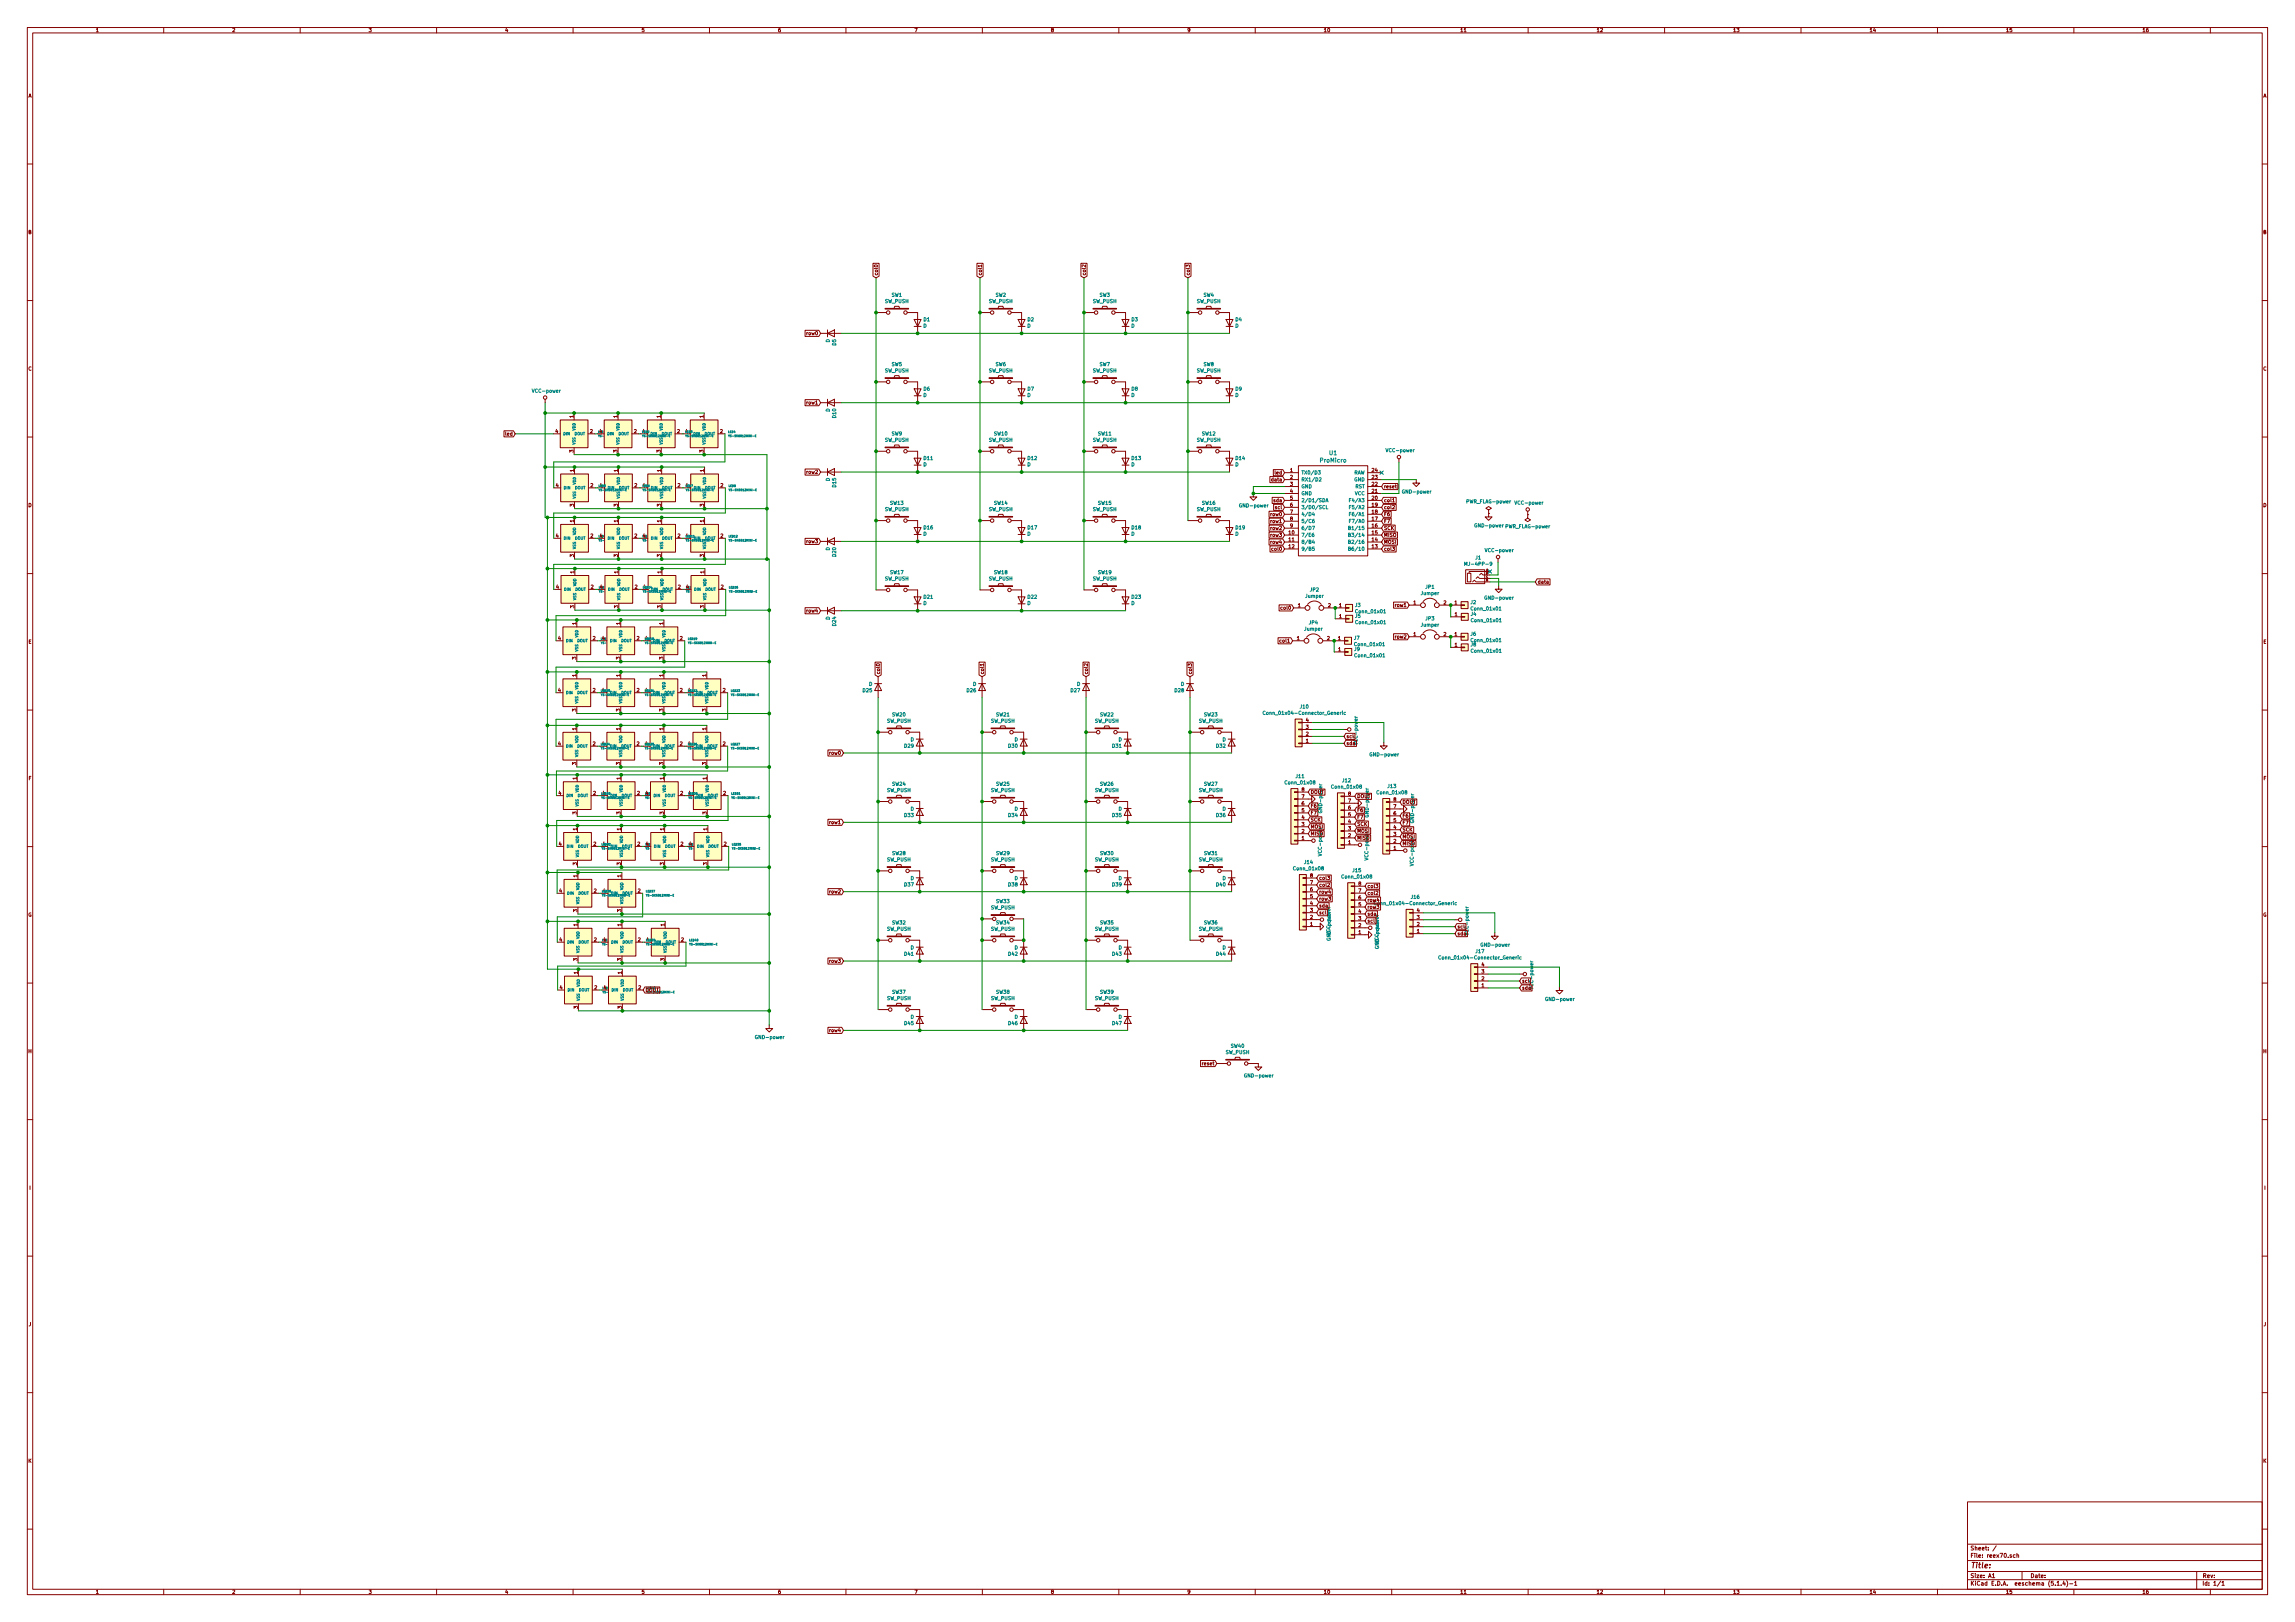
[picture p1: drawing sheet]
<svg xmlns="http://www.w3.org/2000/svg" width="841mm" height="594mm" viewBox="0 0 841 594" stroke-linecap="round" stroke-linejoin="round" font-family="sans-serif">
<defs><g id="words">
<text font-size="2.8" fill="#840000" x="722" y="574.4">Title:</text>
<g font-size="2.1" fill="#008484">
<text x="487.2" y="166.7">U1</text>
<text x="483.9" y="169.4">ProMicro</text>
</g>
<g font-size="2.1" fill="#840000">
<text x="722" y="567.8">Sheet: /</text>
<text x="722" y="570.5">File: reex70.sch</text>
<text x="722" y="580.7">KiCad E.D.A. eeschema (5.1.4)-1</text>
<text x="722" y="577.9">Size: A1</text>
<text x="744" y="577.9">Date:</text>
<text x="807" y="577.9">Rev:</text>
<text x="807" y="580.7">Id: 1/1</text>
</g>
<g font-size="1.8" fill="#840000">
<text x="35" y="11.7">1</text>
<text x="85" y="11.7">2</text>
<text x="135" y="11.7">3</text>
<text x="185" y="11.7">4</text>
<text x="235" y="11.7">5</text>
<text x="285" y="11.7">6</text>
<text x="335" y="11.7">7</text>
<text x="385" y="11.7">8</text>
<text x="435" y="11.7">9</text>
<text x="485" y="11.7">10</text>
<text x="535" y="11.7">11</text>
<text x="585" y="11.7">12</text>
<text x="635" y="11.7">13</text>
<text x="685" y="11.7">14</text>
<text x="735" y="11.7">15</text>
<text x="785" y="11.7">16</text>
<text x="10.4" y="35.7">A</text>
<text x="829.4" y="35.7">A</text>
<text x="10.4" y="85.7">B</text>
<text x="829.4" y="85.7">B</text>
<text x="321.7" y="101" transform="rotate(-90 321.7 101)">col0</text>
<text x="359.8" y="101" transform="rotate(-90 359.8 101)">col1</text>
<text x="397.9" y="101" transform="rotate(-90 397.9 101)">col2</text>
<text x="436" y="101" transform="rotate(-90 436 101)">col3</text>
<text x="295.8" y="122.7">row0</text>
<text x="10.4" y="135.7">C</text>
<text x="829.4" y="135.7">C</text>
<text x="295.8" y="148.1">row1</text>
<text x="210.1" y="153" transform="rotate(-90 210.1 153)">1</text>
<text x="226.2" y="153" transform="rotate(-90 226.2 153)">1</text>
<text x="242.1" y="153" transform="rotate(-90 242.1 153)">1</text>
<text x="257.8" y="153" transform="rotate(-90 257.8 153)">1</text>
<text x="185.4" y="159.5">led</text>
<text x="203.6" y="158.6">4</text>
<text x="216.3" y="158.6">2</text>
<text x="219.7" y="158.6">4</text>
<text x="232.4" y="158.6">2</text>
<text x="248.2" y="158.6">2</text>
<text x="263.9" y="158.6">2</text>
<text x="210.1" y="165.7" transform="rotate(-90 210.1 165.7)">3</text>
<text x="226.2" y="165.7" transform="rotate(-90 226.2 165.7)">3</text>
<text x="242.1" y="165.7" transform="rotate(-90 242.1 165.7)">3</text>
<text x="257.8" y="165.7" transform="rotate(-90 257.8 165.7)">3</text>
<text x="210.3" y="172.8" transform="rotate(-90 210.3 172.8)">1</text>
<text x="226.4" y="172.8" transform="rotate(-90 226.4 172.8)">1</text>
<text x="242.2" y="172.8" transform="rotate(-90 242.2 172.8)">1</text>
<text x="257.9" y="172.8" transform="rotate(-90 257.9 172.8)">1</text>
<text x="295.8" y="173.5">row2</text>
<text x="467.4" y="173.8">led</text>
<text x="472.8" y="172.9">1</text>
<text x="502.8" y="172.9">24</text>
<text x="203.7" y="178.4">4</text>
<text x="216.4" y="178.4">2</text>
<text x="232.5" y="178.4">2</text>
<text x="248.3" y="178.4">2</text>
<text x="264.1" y="178.4">2</text>
<text x="466.3" y="176.3">data</text>
<text x="472.8" y="175.4">2</text>
<text x="472.8" y="177.9">3</text>
<text x="502.8" y="177.9">22</text>
<text x="502.8" y="175.4">23</text>
<text x="507.1" y="178.8">reset</text>
<text x="10.4" y="185.7">D</text>
<text x="210.3" y="185.5" transform="rotate(-90 210.3 185.5)">3</text>
<text x="226.4" y="185.5" transform="rotate(-90 226.4 185.5)">3</text>
<text x="242.2" y="185.5" transform="rotate(-90 242.2 185.5)">3</text>
<text x="257.9" y="185.5" transform="rotate(-90 257.9 185.5)">3</text>
<text x="466.9" y="183.9">sda</text>
<text x="472.8" y="180.5">4</text>
<text x="472.8" y="183">5</text>
<text x="472.8" y="185.6">6</text>
<text x="502.8" y="185.6">19</text>
<text x="502.8" y="183">20</text>
<text x="502.8" y="180.5">21</text>
<text x="507.1" y="183.9">col1</text>
<text x="829.4" y="185.7">D</text>
<text x="210.3" y="191.3" transform="rotate(-90 210.3 191.3)">1</text>
<text x="226.4" y="191.3" transform="rotate(-90 226.4 191.3)">1</text>
<text x="242.2" y="191.3" transform="rotate(-90 242.2 191.3)">1</text>
<text x="257.9" y="191.3" transform="rotate(-90 257.9 191.3)">1</text>
<text x="465.8" y="191.5">row1</text>
<text x="465.8" y="189">row0</text>
<text x="467.5" y="186.5">scl</text>
<text x="472.8" y="188.1">7</text>
<text x="472.8" y="190.6">8</text>
<text x="502.8" y="190.6">17</text>
<text x="502.8" y="188.1">18</text>
<text x="507.1" y="189">F6</text>
<text x="507.1" y="191.5">F7</text>
<text x="507.1" y="186.5">col2</text>
<text x="203.7" y="196.9">4</text>
<text x="216.4" y="196.9">2</text>
<text x="219.8" y="196.9">4</text>
<text x="232.5" y="196.9">2</text>
<text x="235.6" y="196.9">4</text>
<text x="248.3" y="196.9">2</text>
<text x="264.1" y="196.9">2</text>
<text x="465.8" y="194.1">row2</text>
<text x="465.8" y="196.6">row3</text>
<text x="472.3" y="195.7">10</text>
<text x="472.8" y="193.2">9</text>
<text x="502.8" y="195.7">15</text>
<text x="502.8" y="193.2">16</text>
<text x="507.1" y="196.6">MISO</text>
<text x="507.1" y="194.1">SCK</text>
<text x="210.3" y="204" transform="rotate(-90 210.3 204)">3</text>
<text x="226.4" y="204" transform="rotate(-90 226.4 204)">3</text>
<text x="242.2" y="204" transform="rotate(-90 242.2 204)">3</text>
<text x="257.9" y="204" transform="rotate(-90 257.9 204)">3</text>
<text x="295.8" y="198.9">row3</text>
<text x="465.8" y="199.2">row4</text>
<text x="466.4" y="201.7">col0</text>
<text x="472.3" y="198.3">11</text>
<text x="472.3" y="200.8">12</text>
<text x="502.8" y="200.8">13</text>
<text x="502.8" y="198.3">14</text>
<text x="507.1" y="199.2">MOSI</text>
<text x="507.1" y="201.7">col3</text>
<text x="203.8" y="215.6">4</text>
<text x="210.4" y="210" transform="rotate(-90 210.4 210)">1</text>
<text x="216.5" y="215.6">2</text>
<text x="219.9" y="215.6">4</text>
<text x="226.5" y="210" transform="rotate(-90 226.5 210)">1</text>
<text x="232.6" y="215.6">2</text>
<text x="242.3" y="210" transform="rotate(-90 242.3 210)">1</text>
<text x="248.5" y="215.6">2</text>
<text x="251.5" y="215.6">4</text>
<text x="258.1" y="210" transform="rotate(-90 258.1 210)">1</text>
<text x="264.2" y="215.6">2</text>
<text x="563.4" y="213.8">data</text>
<text x="518" y="221.4">1</text>
<text x="529" y="221.4">2</text>
<text x="533" y="221.4">1</text>
<text x="210.4" y="222.7" transform="rotate(-90 210.4 222.7)">3</text>
<text x="226.5" y="222.7" transform="rotate(-90 226.5 222.7)">3</text>
<text x="242.3" y="222.7" transform="rotate(-90 242.3 222.7)">3</text>
<text x="258.1" y="222.7" transform="rotate(-90 258.1 222.7)">3</text>
<text x="295.8" y="224.3">row4</text>
<text x="469.7" y="223.3">col0</text>
<text x="475.7" y="222.4">1</text>
<text x="486.7" y="222.4">2</text>
<text x="490.7" y="222.4">1</text>
<text x="490.8" y="226.4">1</text>
<text x="511.5" y="222.3">row1</text>
<text x="533.1" y="225.7">1</text>
<text x="211.1" y="228.8" transform="rotate(-90 211.1 228.8)">1</text>
<text x="227.2" y="228.8" transform="rotate(-90 227.2 228.8)">1</text>
<text x="243.1" y="228.8" transform="rotate(-90 243.1 228.8)">1</text>
<text x="511.5" y="233.9">row2</text>
<text x="518" y="233">1</text>
<text x="529" y="233">2</text>
<text x="533" y="233">1</text>
<text x="10.4" y="235.7">E</text>
<text x="204.5" y="234.4">4</text>
<text x="217.2" y="234.4">2</text>
<text x="220.6" y="234.4">4</text>
<text x="233.3" y="234.4">2</text>
<text x="249.2" y="234.4">2</text>
<text x="469.4" y="235.3">col1</text>
<text x="475.3" y="234.4">1</text>
<text x="486.3" y="234.4">2</text>
<text x="490.3" y="234.4">1</text>
<text x="490.4" y="238.5">1</text>
<text x="533.1" y="236.9">1</text>
<text x="829.4" y="235.7">E</text>
<text x="211.1" y="241.5" transform="rotate(-90 211.1 241.5)">3</text>
<text x="227.2" y="241.5" transform="rotate(-90 227.2 241.5)">3</text>
<text x="243.1" y="241.5" transform="rotate(-90 243.1 241.5)">3</text>
<text x="211.1" y="247.9" transform="rotate(-90 211.1 247.9)">1</text>
<text x="227.2" y="247.9" transform="rotate(-90 227.2 247.9)">1</text>
<text x="243.1" y="247.9" transform="rotate(-90 243.1 247.9)">1</text>
<text x="258.8" y="247.9" transform="rotate(-90 258.8 247.9)">1</text>
<text x="322.4" y="247.1" transform="rotate(-90 322.4 247.1)">col0</text>
<text x="360.5" y="247.1" transform="rotate(-90 360.5 247.1)">col1</text>
<text x="398.6" y="247.1" transform="rotate(-90 398.6 247.1)">col2</text>
<text x="436.7" y="247.1" transform="rotate(-90 436.7 247.1)">col3</text>
<text x="204.5" y="253.5">4</text>
<text x="217.2" y="253.5">2</text>
<text x="233.3" y="253.5">2</text>
<text x="249.2" y="253.5">2</text>
<text x="264.9" y="253.5">2</text>
<text x="211.1" y="260.6" transform="rotate(-90 211.1 260.6)">3</text>
<text x="227.2" y="260.6" transform="rotate(-90 227.2 260.6)">3</text>
<text x="243.1" y="260.6" transform="rotate(-90 243.1 260.6)">3</text>
<text x="258.8" y="260.6" transform="rotate(-90 258.8 260.6)">3</text>
<text x="211.1" y="267.4" transform="rotate(-90 211.1 267.4)">1</text>
<text x="227.2" y="267.4" transform="rotate(-90 227.2 267.4)">1</text>
<text x="243.1" y="267.4" transform="rotate(-90 243.1 267.4)">1</text>
<text x="258.8" y="267.4" transform="rotate(-90 258.8 267.4)">1</text>
<text x="478.6" y="269.5">2</text>
<text x="478.6" y="266.9">3</text>
<text x="478.6" y="264.4">4</text>
<text x="204.5" y="273">4</text>
<text x="217.2" y="273">2</text>
<text x="233.3" y="273">2</text>
<text x="249.2" y="273">2</text>
<text x="264.9" y="273">2</text>
<text x="478.6" y="272">1</text>
<text x="493.3" y="270.4">scl</text>
<text x="493.3" y="272.9">sda</text>
<text x="497.5" y="272.4" transform="rotate(-90 497.5 272.4)">VCC-power</text>
<text x="211.1" y="280.1" transform="rotate(-90 211.1 280.1)">3</text>
<text x="227.2" y="280.1" transform="rotate(-90 227.2 280.1)">3</text>
<text x="243.1" y="280.1" transform="rotate(-90 243.1 280.1)">3</text>
<text x="258.8" y="280.1" transform="rotate(-90 258.8 280.1)">3</text>
<text x="304.2" y="276.4">row0</text>
<text x="10.5" y="285.7">F</text>
<text x="211.3" y="285.5" transform="rotate(-90 211.3 285.5)">1</text>
<text x="227.4" y="285.5" transform="rotate(-90 227.4 285.5)">1</text>
<text x="243.2" y="285.5" transform="rotate(-90 243.2 285.5)">1</text>
<text x="258.9" y="285.5" transform="rotate(-90 258.9 285.5)">1</text>
<text x="829.5" y="285.7">F</text>
<text x="204.7" y="291.2">4</text>
<text x="217.4" y="291.2">2</text>
<text x="233.5" y="291.2">2</text>
<text x="236.6" y="291.2">4</text>
<text x="249.3" y="291.2">2</text>
<text x="265" y="291.2">2</text>
<text x="477" y="292.4">7</text>
<text x="477" y="289.9">8</text>
<text x="480.2" y="290.8">DOUT</text>
<text x="494.1" y="294">7</text>
<text x="494.1" y="291.4">8</text>
<text x="497.3" y="292.3">DOUT</text>
<text x="510.7" y="293.5">8</text>
<text x="211.3" y="298.2" transform="rotate(-90 211.3 298.2)">3</text>
<text x="227.4" y="298.2" transform="rotate(-90 227.4 298.2)">3</text>
<text x="243.2" y="298.2" transform="rotate(-90 243.2 298.2)">3</text>
<text x="258.9" y="298.2" transform="rotate(-90 258.9 298.2)">3</text>
<text x="477" y="297.5">5</text>
<text x="477" y="294.9">6</text>
<text x="480.2" y="295.8">F6</text>
<text x="480.2" y="298.4">F7</text>
<text x="494.1" y="299">5</text>
<text x="494.1" y="296.5">6</text>
<text x="497.3" y="297.4">F6</text>
<text x="497.3" y="299.9">F7</text>
<text x="510.7" y="298.6">6</text>
<text x="510.7" y="296">7</text>
<text x="513.9" y="299.5">F6</text>
<text x="513.9" y="294.4">DOUT</text>
<text x="211.4" y="304.1" transform="rotate(-90 211.4 304.1)">1</text>
<text x="227.5" y="304.1" transform="rotate(-90 227.5 304.1)">1</text>
<text x="243.3" y="304.1" transform="rotate(-90 243.3 304.1)">1</text>
<text x="259.2" y="304.1" transform="rotate(-90 259.2 304.1)">1</text>
<text x="304.2" y="301.8">row1</text>
<text x="477" y="305.1">2</text>
<text x="477" y="302.6">3</text>
<text x="477" y="300">4</text>
<text x="480.2" y="306">MISO</text>
<text x="480.2" y="303.5">MOSI</text>
<text x="480.2" y="300.9">SCK</text>
<text x="494.1" y="304.1">3</text>
<text x="494.1" y="301.6">4</text>
<text x="497.3" y="305">MOSI</text>
<text x="497.3" y="302.5">SCK</text>
<text x="510.7" y="303.7">4</text>
<text x="510.7" y="301.1">5</text>
<text x="513.9" y="302">F7</text>
<text x="513.9" y="304.5">SCK</text>
<text x="204.8" y="309.8">4</text>
<text x="217.5" y="309.8">2</text>
<text x="233.6" y="309.8">2</text>
<text x="236.7" y="309.8">4</text>
<text x="249.4" y="309.8">2</text>
<text x="252.6" y="309.8">4</text>
<text x="265.3" y="309.8">2</text>
<text x="477" y="307.6">1</text>
<text x="494.1" y="309.2">1</text>
<text x="494.1" y="306.7">2</text>
<text x="497.3" y="307.5">MISO</text>
<text x="510.7" y="311.3">1</text>
<text x="510.7" y="308.7">2</text>
<text x="510.7" y="306.2">3</text>
<text x="513.9" y="309.6">MISO</text>
<text x="513.9" y="307.1">MOSI</text>
<text x="211.4" y="316.8" transform="rotate(-90 211.4 316.8)">3</text>
<text x="227.5" y="316.8" transform="rotate(-90 227.5 316.8)">3</text>
<text x="243.3" y="316.8" transform="rotate(-90 243.3 316.8)">3</text>
<text x="259.2" y="316.8" transform="rotate(-90 259.2 316.8)">3</text>
<text x="211.5" y="321.3" transform="rotate(-90 211.5 321.3)">1</text>
<text x="227.6" y="321.3" transform="rotate(-90 227.6 321.3)">1</text>
<text x="480.1" y="323.9">7</text>
<text x="480.1" y="321.3">8</text>
<text x="483.3" y="322.2">col3</text>
<text x="205" y="326.9">4</text>
<text x="217.7" y="326.9">2</text>
<text x="233.8" y="326.9">2</text>
<text x="304.2" y="327.2">row2</text>
<text x="480.1" y="329">5</text>
<text x="480.1" y="326.4">6</text>
<text x="483.3" y="324.8">col2</text>
<text x="483.3" y="329.8">row3</text>
<text x="483.3" y="327.3">row4</text>
<text x="497.8" y="329.4">6</text>
<text x="497.8" y="326.9">7</text>
<text x="497.8" y="324.3">8</text>
<text x="501" y="325.2">col3</text>
<text x="501" y="327.8">col2</text>
<text x="10.3" y="335.7">G</text>
<text x="211.5" y="334" transform="rotate(-90 211.5 334)">3</text>
<text x="227.6" y="334" transform="rotate(-90 227.6 334)">3</text>
<text x="480.1" y="334">3</text>
<text x="480.1" y="331.5">4</text>
<text x="483.3" y="332.4">sda</text>
<text x="483.3" y="334.9">scl</text>
<text x="497.8" y="334.5">4</text>
<text x="497.8" y="331.9">5</text>
<text x="501" y="330.3">row4</text>
<text x="501" y="332.8">row3</text>
<text x="501" y="335.4">sda</text>
<text x="519.3" y="334.1">4</text>
<text x="829.3" y="335.7">G</text>
<text x="211.6" y="339.2" transform="rotate(-90 211.6 339.2)">1</text>
<text x="227.7" y="339.2" transform="rotate(-90 227.7 339.2)">1</text>
<text x="243.5" y="339.2" transform="rotate(-90 243.5 339.2)">1</text>
<text x="480.1" y="339.1">1</text>
<text x="480.1" y="336.6">2</text>
<text x="497.8" y="339.6">2</text>
<text x="497.8" y="337">3</text>
<text x="501" y="337.9">scl</text>
<text x="519.3" y="341.7">1</text>
<text x="519.3" y="339.2">2</text>
<text x="519.3" y="336.6">3</text>
<text x="534" y="340.1">scl</text>
<text x="205" y="344.8">4</text>
<text x="217.7" y="344.8">2</text>
<text x="221.1" y="344.8">4</text>
<text x="233.8" y="344.8">2</text>
<text x="249.6" y="344.8">2</text>
<text x="487.5" y="342" transform="rotate(-90 487.5 342)">VCC-power</text>
<text x="497.8" y="342.1">1</text>
<text x="505.2" y="345" transform="rotate(-90 505.2 345)">VCC-power</text>
<text x="534" y="342.6">sda</text>
<text x="538.1" y="342.1" transform="rotate(-90 538.1 342.1)">VCC-power</text>
<text x="211.6" y="351.9" transform="rotate(-90 211.6 351.9)">3</text>
<text x="227.7" y="351.9" transform="rotate(-90 227.7 351.9)">3</text>
<text x="243.5" y="351.9" transform="rotate(-90 243.5 351.9)">3</text>
<text x="304.2" y="352.6">row3</text>
<text x="543" y="354">4</text>
<text x="211.7" y="356.7" transform="rotate(-90 211.7 356.7)">1</text>
<text x="227.8" y="356.7" transform="rotate(-90 227.8 356.7)">1</text>
<text x="543" y="359.1">2</text>
<text x="543" y="356.5">3</text>
<text x="557.7" y="359.9">scl</text>
<text x="205.1" y="362.4">4</text>
<text x="217.8" y="362.4">2</text>
<text x="221.2" y="362.4">4</text>
<text x="233.9" y="362.4">2</text>
<text x="236.5" y="363.2">DOUT</text>
<text x="543" y="361.6">1</text>
<text x="557.7" y="362.5">sda</text>
<text x="561.8" y="361.9" transform="rotate(-90 561.8 361.9)">VCC-power</text>
<text x="211.7" y="369.4" transform="rotate(-90 211.7 369.4)">3</text>
<text x="227.8" y="369.4" transform="rotate(-90 227.8 369.4)">3</text>
<text x="304.2" y="378">row4</text>
<text x="10.4" y="385.7">H</text>
<text x="829.4" y="385.7">H</text>
<text x="440.9" y="390.2">reset</text>
<text x="10.7" y="435.7">I</text>
<text x="829.7" y="435.7">I</text>
<text x="10.5" y="485.7">J</text>
<text x="829.5" y="485.7">J</text>
<text x="10.4" y="535.7">K</text>
<text x="829.4" y="535.7">K</text>
<text x="35" y="583.7">1</text>
<text x="85" y="583.7">2</text>
<text x="135" y="583.7">3</text>
<text x="185" y="583.7">4</text>
<text x="235" y="583.7">5</text>
<text x="285" y="583.7">6</text>
<text x="335" y="583.7">7</text>
<text x="385" y="583.7">8</text>
<text x="435" y="583.7">9</text>
<text x="485" y="583.7">10</text>
<text x="535" y="583.7">11</text>
<text x="585" y="583.7">12</text>
<text x="635" y="583.7">13</text>
<text x="685" y="583.7">14</text>
<text x="735" y="583.7">15</text>
<text x="785" y="583.7">16</text>
</g>
<g font-size="1.8" fill="#008484">
<text x="324.3" y="111">SW_PUSH</text>
<text x="326.7" y="108.7">SW1</text>
<text x="362.4" y="111">SW_PUSH</text>
<text x="364.8" y="108.7">SW2</text>
<text x="400.5" y="111">SW_PUSH</text>
<text x="402.9" y="108.7">SW3</text>
<text x="438.6" y="111">SW_PUSH</text>
<text x="441" y="108.7">SW4</text>
<text x="338.4" y="120">D</text>
<text x="338.5" y="117.7">D1</text>
<text x="376.5" y="120">D</text>
<text x="376.6" y="117.7">D2</text>
<text x="414.6" y="120">D</text>
<text x="414.7" y="117.7">D3</text>
<text x="452.7" y="120">D</text>
<text x="452.8" y="117.7">D4</text>
<text x="304.1" y="125.4" transform="rotate(-90 304.1 125.4)">D</text>
<text x="306.4" y="126.5" transform="rotate(-90 306.4 126.5)">D5</text>
<text x="324.3" y="136.4">SW_PUSH</text>
<text x="326.7" y="134.1">SW5</text>
<text x="362.4" y="136.4">SW_PUSH</text>
<text x="364.8" y="134.1">SW6</text>
<text x="400.5" y="136.4">SW_PUSH</text>
<text x="402.9" y="134.1">SW7</text>
<text x="438.6" y="136.4">SW_PUSH</text>
<text x="441" y="134.1">SW8</text>
<text x="195.5" y="143.8">VCC-power</text>
<text x="338.5" y="143.1">D6</text>
<text x="376.6" y="143.1">D7</text>
<text x="414.7" y="143.1">D8</text>
<text x="452.8" y="143.1">D9</text>
<text x="338.4" y="145.4">D</text>
<text x="376.5" y="145.4">D</text>
<text x="414.6" y="145.4">D</text>
<text x="452.7" y="145.4">D</text>
<text x="304.1" y="150.8" transform="rotate(-90 304.1 150.8)">D</text>
<text x="306.4" y="153" transform="rotate(-90 306.4 153)">D10</text>
<text x="235.5" y="158.6">4</text>
<text x="251.2" y="158.6">4</text>
<text x="324.3" y="161.8">SW_PUSH</text>
<text x="326.7" y="159.5">SW9</text>
<text x="362.4" y="161.8">SW_PUSH</text>
<text x="364.3" y="159.5">SW10</text>
<text x="400.5" y="161.8">SW_PUSH</text>
<text x="402.4" y="159.5">SW11</text>
<text x="438.6" y="161.8">SW_PUSH</text>
<text x="440.5" y="159.5">SW12</text>
<text x="508.3" y="165.6">VCC-power</text>
<text x="338.4" y="170.8">D</text>
<text x="338.6" y="168.5">D11</text>
<text x="376.5" y="170.8">D</text>
<text x="376.7" y="168.5">D12</text>
<text x="414.6" y="170.8">D</text>
<text x="414.8" y="168.5">D13</text>
<text x="452.7" y="170.8">D</text>
<text x="452.9" y="168.5">D14</text>
<text x="476.8" y="173.8">TX0/D3</text>
<text x="496" y="173.8">RAW</text>
<text x="219.8" y="178.4">4</text>
<text x="235.6" y="178.4">4</text>
<text x="251.4" y="178.4">4</text>
<text x="304.1" y="176.2" transform="rotate(-90 304.1 176.2)">D</text>
<text x="306.4" y="178.4" transform="rotate(-90 306.4 178.4)">D15</text>
<text x="476.8" y="176.3">RX1/D2</text>
<text x="476.8" y="178.8">GND</text>
<text x="496.3" y="176.3">GND</text>
<text x="496.7" y="178.8">RST</text>
<text x="326.2" y="184.9">SW13</text>
<text x="364.3" y="184.9">SW14</text>
<text x="402.4" y="184.9">SW15</text>
<text x="440.5" y="184.9">SW16</text>
<text x="454.6" y="185.8">GND-power</text>
<text x="476.8" y="181.4">GND</text>
<text x="476.8" y="183.9">2/D1/SDA</text>
<text x="495.4" y="183.9">F4/A3</text>
<text x="496.5" y="181.4">VCC</text>
<text x="514.3" y="180.7">GND-power</text>
<text x="537.7" y="184.4">PWR_FLAG-power</text>
<text x="555.5" y="184.8">VCC-power</text>
<text x="324.3" y="187.2">SW_PUSH</text>
<text x="362.4" y="187.2">SW_PUSH</text>
<text x="400.5" y="187.2">SW_PUSH</text>
<text x="438.6" y="187.2">SW_PUSH</text>
<text x="476.8" y="186.5">3/D0/SCL</text>
<text x="476.8" y="189">4/D4</text>
<text x="476.8" y="191.5">5/C6</text>
<text x="495.4" y="191.5">F7/A0</text>
<text x="495.4" y="189">F6/A1</text>
<text x="495.4" y="186.5">F5/A2</text>
<text x="251.4" y="196.9">4</text>
<text x="338.4" y="196.2">D</text>
<text x="338.6" y="193.9">D16</text>
<text x="376.5" y="196.2">D</text>
<text x="376.7" y="193.9">D17</text>
<text x="414.6" y="196.2">D</text>
<text x="414.8" y="193.9">D18</text>
<text x="452.7" y="196.2">D</text>
<text x="452.9" y="193.9">D19</text>
<text x="476.8" y="196.6">7/E6</text>
<text x="476.8" y="194.1">6/D7</text>
<text x="495.5" y="196.6">B3/14</text>
<text x="495.5" y="194.1">B1/15</text>
<text x="540.8" y="193.1">GND-power</text>
<text x="552" y="193.5">PWR_FLAG-power</text>
<text x="304.1" y="201.6" transform="rotate(-90 304.1 201.6)">D</text>
<text x="306.4" y="203.8" transform="rotate(-90 306.4 203.8)">D20</text>
<text x="476.8" y="199.2">8/B4</text>
<text x="476.8" y="201.7">9/B5</text>
<text x="495.5" y="201.7">B6/10</text>
<text x="495.5" y="199.2">B2/16</text>
<text x="544.7" y="202.2">VCC-power</text>
<text x="537.7" y="207.2">MJ-4PP-9</text>
<text x="540.7" y="204.9">J1</text>
<text x="235.8" y="215.6">4</text>
<text x="324.3" y="212.6">SW_PUSH</text>
<text x="326.2" y="210.3">SW17</text>
<text x="362.4" y="212.6">SW_PUSH</text>
<text x="364.3" y="210.3">SW18</text>
<text x="400.5" y="212.6">SW_PUSH</text>
<text x="402.4" y="210.3">SW19</text>
<text x="522.4" y="215.6">JP1</text>
<text x="338.4" y="221.6">D</text>
<text x="338.6" y="219.3">D21</text>
<text x="376.5" y="221.6">D</text>
<text x="376.7" y="219.3">D22</text>
<text x="414.6" y="221.6">D</text>
<text x="414.8" y="219.3">D23</text>
<text x="478.5" y="218.9">Jumper</text>
<text x="480.1" y="216.6">JP2</text>
<text x="520.8" y="217.9">Jumper</text>
<text x="538.9" y="221.3">J2</text>
<text x="544.5" y="219.6">GND-power</text>
<text x="304.1" y="227" transform="rotate(-90 304.1 227)">D</text>
<text x="496.6" y="222.3">J3</text>
<text x="496.6" y="226.3">J5</text>
<text x="497.1" y="224.6">Conn_01x01</text>
<text x="522.4" y="227.2">JP3</text>
<text x="539" y="225.5">J4</text>
<text x="539.4" y="223.6">Conn_01x01</text>
<text x="539.4" y="227.9">Conn_01x01</text>
<text x="306.4" y="229.2" transform="rotate(-90 306.4 229.2)">D24</text>
<text x="478.1" y="231">Jumper</text>
<text x="479.7" y="228.7">JP4</text>
<text x="497.1" y="228.6">Conn_01x01</text>
<text x="520.8" y="229.5">Jumper</text>
<text x="538.9" y="232.8">J6</text>
<text x="236.5" y="234.4">4</text>
<text x="496.2" y="234.3">J7</text>
<text x="496.3" y="238.4">J9</text>
<text x="496.7" y="236.6">Conn_01x01</text>
<text x="539" y="236.7">J8</text>
<text x="539.4" y="235.2">Conn_01x01</text>
<text x="539.4" y="239">Conn_01x01</text>
<text x="496.7" y="240.7">Conn_01x01</text>
<text x="318.4" y="251.2">D</text>
<text x="356.5" y="251.2">D</text>
<text x="394.6" y="251.2">D</text>
<text x="432.7" y="251.2">D</text>
<text x="220.6" y="253.5">4</text>
<text x="236.5" y="253.5">4</text>
<text x="252.2" y="253.5">4</text>
<text x="316.2" y="253.5">D25</text>
<text x="354.3" y="253.5">D26</text>
<text x="392.4" y="253.5">D27</text>
<text x="430.5" y="253.5">D28</text>
<text x="327" y="262.4">SW20</text>
<text x="365.1" y="262.4">SW21</text>
<text x="403.2" y="262.4">SW22</text>
<text x="441.3" y="262.4">SW23</text>
<text x="464.3" y="261.8">Conn_01x04-Connector_Generic</text>
<text x="476.5" y="259.5">J10</text>
<text x="325" y="264.7">SW_PUSH</text>
<text x="363.1" y="264.7">SW_PUSH</text>
<text x="401.2" y="264.7">SW_PUSH</text>
<text x="439.3" y="264.7">SW_PUSH</text>
<text x="220.6" y="273">4</text>
<text x="236.5" y="273">4</text>
<text x="252.2" y="273">4</text>
<text x="331.5" y="273.8">D29</text>
<text x="333.7" y="271.5">D</text>
<text x="369.6" y="273.8">D30</text>
<text x="371.8" y="271.5">D</text>
<text x="407.7" y="273.8">D31</text>
<text x="409.9" y="271.5">D</text>
<text x="445.8" y="273.8">D32</text>
<text x="448" y="271.5">D</text>
<text x="502.4" y="277">GND-power</text>
<text x="327" y="287.8">SW24</text>
<text x="365.1" y="287.8">SW25</text>
<text x="403.2" y="287.8">SW26</text>
<text x="441.3" y="287.8">SW27</text>
<text x="471.2" y="287.3">Conn_01x08</text>
<text x="474.9" y="285">J11</text>
<text x="492" y="286.5">J12</text>
<text x="220.8" y="291.2">4</text>
<text x="252.3" y="291.2">4</text>
<text x="325" y="290.1">SW_PUSH</text>
<text x="363.1" y="290.1">SW_PUSH</text>
<text x="401.2" y="290.1">SW_PUSH</text>
<text x="439.3" y="290.1">SW_PUSH</text>
<text x="488.2" y="288.8">Conn_01x08</text>
<text x="504.9" y="290.9">Conn_01x08</text>
<text x="508.6" y="288.6">J13</text>
<text x="331.5" y="299.2">D33</text>
<text x="333.7" y="296.9">D</text>
<text x="369.6" y="299.2">D34</text>
<text x="371.8" y="296.9">D</text>
<text x="407.7" y="299.2">D35</text>
<text x="409.9" y="296.9">D</text>
<text x="445.8" y="299.2">D36</text>
<text x="448" y="296.9">D</text>
<text x="484.5" y="297.4" transform="rotate(-90 484.5 297.4)">GND-power</text>
<text x="501.5" y="298.9" transform="rotate(-90 501.5 298.9)">GND-power</text>
<text x="518.2" y="301" transform="rotate(-90 518.2 301)">GND-power</text>
<text x="220.9" y="309.8">4</text>
<text x="325" y="315.5">SW_PUSH</text>
<text x="327" y="313.2">SW28</text>
<text x="363.1" y="315.5">SW_PUSH</text>
<text x="365.1" y="313.2">SW29</text>
<text x="401.2" y="315.5">SW_PUSH</text>
<text x="403.2" y="313.2">SW30</text>
<text x="439.3" y="315.5">SW_PUSH</text>
<text x="441.3" y="313.2">SW31</text>
<text x="478" y="316.4">J14</text>
<text x="484.4" y="313.1" transform="rotate(-90 484.4 313.1)">VCC-power</text>
<text x="501.4" y="314.6" transform="rotate(-90 501.4 314.6)">VCC-power</text>
<text x="518" y="316.7" transform="rotate(-90 518 316.7)">VCC-power</text>
<text x="333.7" y="322.3">D</text>
<text x="371.8" y="322.3">D</text>
<text x="409.9" y="322.3">D</text>
<text x="448" y="322.3">D</text>
<text x="474.3" y="318.7">Conn_01x08</text>
<text x="492" y="321.7">Conn_01x08</text>
<text x="495.7" y="319.4">J15</text>
<text x="221.1" y="326.9">4</text>
<text x="331.5" y="324.6">D37</text>
<text x="369.6" y="324.6">D38</text>
<text x="407.7" y="324.6">D39</text>
<text x="445.8" y="324.6">D40</text>
<text x="517.1" y="329.2">J16</text>
<text x="363.1" y="333.1">SW_PUSH</text>
<text x="365.1" y="330.8">SW33</text>
<text x="504.9" y="331.5">Conn_01x04-Connector_Generic</text>
<text x="325" y="340.9">SW_PUSH</text>
<text x="327" y="338.6">SW32</text>
<text x="363.1" y="340.9">SW_PUSH</text>
<text x="365.1" y="338.6">SW34</text>
<text x="401.2" y="340.9">SW_PUSH</text>
<text x="403.2" y="338.6">SW35</text>
<text x="439.3" y="340.9">SW_PUSH</text>
<text x="441.3" y="338.6">SW36</text>
<text x="236.9" y="344.8">4</text>
<text x="333.7" y="347.7">D</text>
<text x="371.8" y="347.7">D</text>
<text x="409.9" y="347.7">D</text>
<text x="448" y="347.7">D</text>
<text x="543.1" y="346.7">GND-power</text>
<text x="331.5" y="350">D41</text>
<text x="369.6" y="350">D42</text>
<text x="407.7" y="350">D43</text>
<text x="445.8" y="350">D44</text>
<text x="528.6" y="351.4">Conn_01x04-Connector_Generic</text>
<text x="540.8" y="349.1">J17</text>
<text x="327" y="364">SW37</text>
<text x="365.1" y="364">SW38</text>
<text x="403.2" y="364">SW39</text>
<text x="325" y="366.3">SW_PUSH</text>
<text x="363.1" y="366.3">SW_PUSH</text>
<text x="401.2" y="366.3">SW_PUSH</text>
<text x="566.8" y="366.6">GND-power</text>
<text x="331.5" y="375.4">D45</text>
<text x="333.7" y="373.1">D</text>
<text x="369.6" y="375.4">D46</text>
<text x="371.8" y="373.1">D</text>
<text x="407.7" y="375.4">D47</text>
<text x="409.9" y="373.1">D</text>
<text x="277.2" y="380.5">GND-power</text>
<text x="451.1" y="383.7">SW40</text>
<text x="449.1" y="386.1">SW_PUSH</text>
<text x="456.4" y="394.6">GND-power</text>
</g>
<g font-size="1.4" fill="#008484">
<text x="206.3" y="159.4">DIN</text>
<text x="210.5" y="159.4">DOUT</text>
<text x="210.9" y="157.8" transform="rotate(-90 210.9 157.8)">VDD</text>
<text x="222.4" y="159.4">DIN</text>
<text x="226.6" y="159.4">DOUT</text>
<text x="227" y="157.8" transform="rotate(-90 227 157.8)">VDD</text>
<text x="238.3" y="159.4">DIN</text>
<text x="242.5" y="159.4">DOUT</text>
<text x="242.8" y="157.8" transform="rotate(-90 242.8 157.8)">VDD</text>
<text x="254" y="159.4">DIN</text>
<text x="258.2" y="159.4">DOUT</text>
<text x="258.5" y="157.8" transform="rotate(-90 258.5 157.8)">VDD</text>
<text x="210.9" y="163" transform="rotate(-90 210.9 163)">VSS</text>
<text x="227" y="163" transform="rotate(-90 227 163)">VSS</text>
<text x="242.8" y="163" transform="rotate(-90 242.8 163)">VSS</text>
<text x="258.5" y="163" transform="rotate(-90 258.5 163)">VSS</text>
<text x="206.5" y="179.2">DIN</text>
<text x="210.7" y="179.2">DOUT</text>
<text x="211" y="177.5" transform="rotate(-90 211 177.5)">VDD</text>
<text x="222.6" y="179.2">DIN</text>
<text x="226.8" y="179.2">DOUT</text>
<text x="227.1" y="177.5" transform="rotate(-90 227.1 177.5)">VDD</text>
<text x="238.4" y="179.2">DIN</text>
<text x="242.6" y="179.2">DOUT</text>
<text x="243" y="177.5" transform="rotate(-90 243 177.5)">VDD</text>
<text x="254.1" y="179.2">DIN</text>
<text x="258.3" y="179.2">DOUT</text>
<text x="258.7" y="177.5" transform="rotate(-90 258.7 177.5)">VDD</text>
<text x="211" y="182.8" transform="rotate(-90 211 182.8)">VSS</text>
<text x="227.1" y="182.8" transform="rotate(-90 227.1 182.8)">VSS</text>
<text x="243" y="182.8" transform="rotate(-90 243 182.8)">VSS</text>
<text x="258.7" y="182.8" transform="rotate(-90 258.7 182.8)">VSS</text>
<text x="206.5" y="197.6">DIN</text>
<text x="210.7" y="197.6">DOUT</text>
<text x="211" y="196" transform="rotate(-90 211 196)">VDD</text>
<text x="222.6" y="197.6">DIN</text>
<text x="226.8" y="197.6">DOUT</text>
<text x="227.1" y="196" transform="rotate(-90 227.1 196)">VDD</text>
<text x="238.4" y="197.6">DIN</text>
<text x="242.6" y="197.6">DOUT</text>
<text x="243" y="196" transform="rotate(-90 243 196)">VDD</text>
<text x="254.1" y="197.6">DIN</text>
<text x="258.3" y="197.6">DOUT</text>
<text x="258.7" y="196" transform="rotate(-90 258.7 196)">VDD</text>
<text x="211" y="201.2" transform="rotate(-90 211 201.2)">VSS</text>
<text x="227.1" y="201.2" transform="rotate(-90 227.1 201.2)">VSS</text>
<text x="243" y="201.2" transform="rotate(-90 243 201.2)">VSS</text>
<text x="258.7" y="201.2" transform="rotate(-90 258.7 201.2)">VSS</text>
<text x="211.2" y="214.7" transform="rotate(-90 211.2 214.7)">VDD</text>
<text x="227.3" y="214.7" transform="rotate(-90 227.3 214.7)">VDD</text>
<text x="243.1" y="214.7" transform="rotate(-90 243.1 214.7)">VDD</text>
<text x="258.8" y="214.7" transform="rotate(-90 258.8 214.7)">VDD</text>
<text x="206.6" y="216.4">DIN</text>
<text x="210.8" y="216.4">DOUT</text>
<text x="211.2" y="219.9" transform="rotate(-90 211.2 219.9)">VSS</text>
<text x="222.7" y="216.4">DIN</text>
<text x="226.9" y="216.4">DOUT</text>
<text x="227.3" y="219.9" transform="rotate(-90 227.3 219.9)">VSS</text>
<text x="238.5" y="216.4">DIN</text>
<text x="242.7" y="216.4">DOUT</text>
<text x="243.1" y="219.9" transform="rotate(-90 243.1 219.9)">VSS</text>
<text x="254.3" y="216.4">DIN</text>
<text x="258.5" y="216.4">DOUT</text>
<text x="258.8" y="219.9" transform="rotate(-90 258.8 219.9)">VSS</text>
<text x="211.9" y="233.6" transform="rotate(-90 211.9 233.6)">VDD</text>
<text x="228" y="233.6" transform="rotate(-90 228 233.6)">VDD</text>
<text x="243.8" y="233.6" transform="rotate(-90 243.8 233.6)">VDD</text>
<text x="207.3" y="235.2">DIN</text>
<text x="211.5" y="235.2">DOUT</text>
<text x="211.9" y="238.8" transform="rotate(-90 211.9 238.8)">VSS</text>
<text x="223.4" y="235.2">DIN</text>
<text x="227.6" y="235.2">DOUT</text>
<text x="228" y="238.8" transform="rotate(-90 228 238.8)">VSS</text>
<text x="239.2" y="235.2">DIN</text>
<text x="243.5" y="235.2">DOUT</text>
<text x="243.8" y="238.8" transform="rotate(-90 243.8 238.8)">VSS</text>
<text x="207.3" y="254.2">DIN</text>
<text x="211.5" y="254.2">DOUT</text>
<text x="211.9" y="257.8" transform="rotate(-90 211.9 257.8)">VSS</text>
<text x="211.9" y="252.6" transform="rotate(-90 211.9 252.6)">VDD</text>
<text x="223.4" y="254.2">DIN</text>
<text x="227.6" y="254.2">DOUT</text>
<text x="228" y="257.8" transform="rotate(-90 228 257.8)">VSS</text>
<text x="228" y="252.6" transform="rotate(-90 228 252.6)">VDD</text>
<text x="239.2" y="254.2">DIN</text>
<text x="243.5" y="254.2">DOUT</text>
<text x="243.8" y="257.8" transform="rotate(-90 243.8 257.8)">VSS</text>
<text x="243.8" y="252.6" transform="rotate(-90 243.8 252.6)">VDD</text>
<text x="255" y="254.2">DIN</text>
<text x="259.2" y="254.2">DOUT</text>
<text x="259.5" y="257.8" transform="rotate(-90 259.5 257.8)">VSS</text>
<text x="259.5" y="252.6" transform="rotate(-90 259.5 252.6)">VDD</text>
<text x="207.3" y="273.8">DIN</text>
<text x="211.5" y="273.8">DOUT</text>
<text x="211.9" y="272.2" transform="rotate(-90 211.9 272.2)">VDD</text>
<text x="223.4" y="273.8">DIN</text>
<text x="227.6" y="273.8">DOUT</text>
<text x="228" y="272.2" transform="rotate(-90 228 272.2)">VDD</text>
<text x="239.2" y="273.8">DIN</text>
<text x="243.5" y="273.8">DOUT</text>
<text x="243.8" y="272.2" transform="rotate(-90 243.8 272.2)">VDD</text>
<text x="255" y="273.8">DIN</text>
<text x="259.2" y="273.8">DOUT</text>
<text x="259.5" y="272.2" transform="rotate(-90 259.5 272.2)">VDD</text>
<text x="211.9" y="277.4" transform="rotate(-90 211.9 277.4)">VSS</text>
<text x="228" y="277.4" transform="rotate(-90 228 277.4)">VSS</text>
<text x="243.8" y="277.4" transform="rotate(-90 243.8 277.4)">VSS</text>
<text x="259.5" y="277.4" transform="rotate(-90 259.5 277.4)">VSS</text>
<text x="207.5" y="291.9">DIN</text>
<text x="211.7" y="291.9">DOUT</text>
<text x="212" y="290.3" transform="rotate(-90 212 290.3)">VDD</text>
<text x="223.6" y="291.9">DIN</text>
<text x="227.8" y="291.9">DOUT</text>
<text x="228.1" y="290.3" transform="rotate(-90 228.1 290.3)">VDD</text>
<text x="239.4" y="291.9">DIN</text>
<text x="243.6" y="291.9">DOUT</text>
<text x="243.9" y="290.3" transform="rotate(-90 243.9 290.3)">VDD</text>
<text x="255.1" y="291.9">DIN</text>
<text x="259.3" y="291.9">DOUT</text>
<text x="259.7" y="290.3" transform="rotate(-90 259.7 290.3)">VDD</text>
<text x="212" y="295.5" transform="rotate(-90 212 295.5)">VSS</text>
<text x="228.1" y="295.5" transform="rotate(-90 228.1 295.5)">VSS</text>
<text x="243.9" y="295.5" transform="rotate(-90 243.9 295.5)">VSS</text>
<text x="259.7" y="295.5" transform="rotate(-90 259.7 295.5)">VSS</text>
<text x="207.6" y="310.5">DIN</text>
<text x="211.8" y="310.5">DOUT</text>
<text x="212.1" y="308.9" transform="rotate(-90 212.1 308.9)">VDD</text>
<text x="223.7" y="310.5">DIN</text>
<text x="227.9" y="310.5">DOUT</text>
<text x="228.2" y="308.9" transform="rotate(-90 228.2 308.9)">VDD</text>
<text x="239.5" y="310.5">DIN</text>
<text x="243.7" y="310.5">DOUT</text>
<text x="244" y="308.9" transform="rotate(-90 244 308.9)">VDD</text>
<text x="255.3" y="310.5">DIN</text>
<text x="259.6" y="310.5">DOUT</text>
<text x="259.9" y="308.9" transform="rotate(-90 259.9 308.9)">VDD</text>
<text x="212.1" y="314.1" transform="rotate(-90 212.1 314.1)">VSS</text>
<text x="228.2" y="314.1" transform="rotate(-90 228.2 314.1)">VSS</text>
<text x="244" y="314.1" transform="rotate(-90 244 314.1)">VSS</text>
<text x="259.9" y="314.1" transform="rotate(-90 259.9 314.1)">VSS</text>
<text x="207.7" y="327.7">DIN</text>
<text x="211.9" y="327.7">DOUT</text>
<text x="212.3" y="326" transform="rotate(-90 212.3 326)">VDD</text>
<text x="223.8" y="327.7">DIN</text>
<text x="228" y="327.7">DOUT</text>
<text x="228.4" y="326" transform="rotate(-90 228.4 326)">VDD</text>
<text x="212.3" y="331.2" transform="rotate(-90 212.3 331.2)">VSS</text>
<text x="228.4" y="331.2" transform="rotate(-90 228.4 331.2)">VSS</text>
<text x="207.8" y="345.6">DIN</text>
<text x="212" y="345.6">DOUT</text>
<text x="212.3" y="343.9" transform="rotate(-90 212.3 343.9)">VDD</text>
<text x="223.9" y="345.6">DIN</text>
<text x="228.1" y="345.6">DOUT</text>
<text x="228.4" y="343.9" transform="rotate(-90 228.4 343.9)">VDD</text>
<text x="239.7" y="345.6">DIN</text>
<text x="243.9" y="345.6">DOUT</text>
<text x="244.2" y="343.9" transform="rotate(-90 244.2 343.9)">VDD</text>
<text x="212.3" y="349.1" transform="rotate(-90 212.3 349.1)">VSS</text>
<text x="228.4" y="349.1" transform="rotate(-90 228.4 349.1)">VSS</text>
<text x="244.2" y="349.1" transform="rotate(-90 244.2 349.1)">VSS</text>
<text x="207.9" y="363.1">DIN</text>
<text x="212.1" y="363.1">DOUT</text>
<text x="212.4" y="361.5" transform="rotate(-90 212.4 361.5)">VDD</text>
<text x="224" y="363.1">DIN</text>
<text x="228.2" y="363.1">DOUT</text>
<text x="228.5" y="361.5" transform="rotate(-90 228.5 361.5)">VDD</text>
<text x="212.4" y="366.7" transform="rotate(-90 212.4 366.7)">VSS</text>
<text x="228.5" y="366.7" transform="rotate(-90 228.5 366.7)">VSS</text>
</g>
<g font-size="1" fill="#008484">
<text x="220.1" y="160">YS-SK6812MINI-E</text>
<text x="236.2" y="160">YS-SK6812MINI-E</text>
<text x="252" y="160">YS-SK6812MINI-E</text>
<text x="266.9" y="158.5">LED4</text>
<text x="267.7" y="160">YS-SK6812MINI-E</text>
<text x="220.2" y="179.8">YS-SK6812MINI-E</text>
<text x="236.3" y="179.8">YS-SK6812MINI-E</text>
<text x="252.2" y="179.8">YS-SK6812MINI-E</text>
<text x="267" y="178.3">LED8</text>
<text x="267.9" y="179.8">YS-SK6812MINI-E</text>
<text x="235.5" y="196.8">LED10</text>
<text x="251.4" y="196.8">LED11</text>
<text x="267.1" y="196.8">LED12</text>
<text x="220.2" y="198.3">YS-SK6812MINI-E</text>
<text x="236.3" y="198.3">YS-SK6812MINI-E</text>
<text x="252.2" y="198.3">YS-SK6812MINI-E</text>
<text x="267.9" y="198.3">YS-SK6812MINI-E</text>
<text x="219.6" y="215.5">LED13</text>
<text x="235.7" y="215.5">LED14</text>
<text x="251.5" y="215.5">LED15</text>
<text x="267.2" y="215.5">LED16</text>
<text x="220.4" y="217">YS-SK6812MINI-E</text>
<text x="236.5" y="217">YS-SK6812MINI-E</text>
<text x="252.3" y="217">YS-SK6812MINI-E</text>
<text x="268" y="217">YS-SK6812MINI-E</text>
<text x="220.3" y="234.3">LED17</text>
<text x="221.1" y="235.8">YS-SK6812MINI-E</text>
<text x="236.4" y="234.3">LED18</text>
<text x="237.2" y="235.8">YS-SK6812MINI-E</text>
<text x="252.2" y="234.3">LED19</text>
<text x="253" y="235.8">YS-SK6812MINI-E</text>
<text x="221.1" y="254.9">YS-SK6812MINI-E</text>
<text x="236.4" y="253.4">LED21</text>
<text x="237.2" y="254.9">YS-SK6812MINI-E</text>
<text x="252.2" y="253.4">LED22</text>
<text x="253" y="254.9">YS-SK6812MINI-E</text>
<text x="267.9" y="253.4">LED23</text>
<text x="268.7" y="254.9">YS-SK6812MINI-E</text>
<text x="221.1" y="274.4">YS-SK6812MINI-E</text>
<text x="236.4" y="272.9">LED25</text>
<text x="237.2" y="274.4">YS-SK6812MINI-E</text>
<text x="252.2" y="272.9">LED26</text>
<text x="253" y="274.4">YS-SK6812MINI-E</text>
<text x="267.9" y="272.9">LED27</text>
<text x="268.7" y="274.4">YS-SK6812MINI-E</text>
<text x="221.2" y="292.6">YS-SK6812MINI-E</text>
<text x="236.5" y="291.1">LED29</text>
<text x="237.3" y="292.6">YS-SK6812MINI-E</text>
<text x="252.3" y="291.1">LED30</text>
<text x="253.2" y="292.6">YS-SK6812MINI-E</text>
<text x="268.1" y="291.1">LED31</text>
<text x="268.9" y="292.6">YS-SK6812MINI-E</text>
<text x="221.3" y="311.1">YS-SK6812MINI-E</text>
<text x="236.6" y="309.6">LED33</text>
<text x="237.4" y="311.1">YS-SK6812MINI-E</text>
<text x="252.5" y="309.6">LED34</text>
<text x="253.3" y="311.1">YS-SK6812MINI-E</text>
<text x="268.3" y="309.6">LED35</text>
<text x="269.1" y="311.1">YS-SK6812MINI-E</text>
<text x="221.5" y="328.3">YS-SK6812MINI-E</text>
<text x="236.8" y="326.8">LED37</text>
<text x="237.6" y="328.3">YS-SK6812MINI-E</text>
<text x="221.5" y="346.2">YS-SK6812MINI-E</text>
<text x="236.8" y="344.7">LED39</text>
<text x="237.6" y="346.2">YS-SK6812MINI-E</text>
<text x="252.7" y="344.7">LED40</text>
<text x="253.5" y="346.2">YS-SK6812MINI-E</text>
<text x="220.9" y="362.3">LED41</text>
<text x="221.7" y="363.8">YS-SK6812MINI-E</text>
<text x="237" y="362.3">LED42</text>
</g>
<g font-size="1" fill="#840000">
<text x="544.6" y="209.1">A</text>
<text x="544.6" y="212.9">B</text>
<text x="544.6" y="211.6">C</text>
<text x="544.6" y="210.4">D</text>
</g>
</g></defs>
<g fill="none" stroke="#840000" stroke-width=".37">
<path d="M10 10.1h821v574h-821zM12 12.1h817v570h-817zM60 10.1v2M110 10.1v2M160 10.1v2M210 10.1v2M260 10.1v2M310 10.1v2M360 10.1v2M410 10.1v2M460 10.1v2M510 10.1v2"/>
<path d="M536.5 11.7h.8M560 10.1v2M610 10.1v2M660 10.1v2M710 10.1v2M760 10.1v2M810 10.1v2M10 60.1h2M829 60.1h2M319.9 96.4h2.2v4.7l-1.1 .7-1.1-.7zM320.4 97.2a.61 .61 0 0 1 .8-.2 .61 .61 0 0 1 .3 .6 .6 .6 0 0 1-.7 .2 .6 .6 0 0 1-.4-.6zM358 96.4h2.2v4.7l-1.1 .7-1.1-.7z"/>
<path d="M359.7 97.4h-1.3l.4 .4M359.7 97v.8M396.1 96.4h2.2v4.7l-1.1 .7-1.1-.7zM397.8 97v.8l-.9-.8-.4 .3 .1 .5M434.2 96.4h2.2v4.7l-1.1 .7-1.1-.7zM434.6 97.8v-.8l.5 .5 .1-.4 .5-.1 .2 .3-.1 .5M10 110.1h2M321 114.5h3.8M324.3 113h8.7v.2h-8.7zM327.6 113l.3-.8h1.5l.3 .8M332.5 114.5h3.8v7.6M335 117h2.5l-1.2 2.6z"/>
<path d="M335 119.6h2.5M359.1 114.5h3.8M362.4 113h8.7v.2h-8.7zM365.7 113l.3-.8h1.5l.3 .8M370.6 114.5h3.8v7.6M373.1 117h2.5l-1.2 2.6zM373.1 119.6h2.5M397.2 114.5h3.8M400.5 113h8.7v.2h-8.7zM403.8 113l.3-.8h1.5l.3 .8M408.7 114.5h3.8v7.6M411.2 117h2.5l-1.2 2.6z"/>
<path d="M411.2 119.6h2.5M435.3 114.5h3.8M438.6 113h8.7v.2h-8.7zM441.9 113l.3-.8h1.5l.3 .8M446.8 114.5h3.8v7.6M449.3 117h2.5l-1.2 2.6zM449.3 119.6h2.5M829 110.1h2M295 121h5.1l.6 1.1-.6 1.1h-5.1zM300.7 122.1h7.6M303.3 122.1l2.5-1.3v2.6zM303.3 120.8v2.6"/>
<path d="M321 139.9h3.8M324.3 138.4h8.7v.2h-8.7zM327.6 138.4l.3-.8h1.5l.3 .8M332.5 139.9h3.8v7.6M359.1 139.9h3.8M362.4 138.4h8.7v.2h-8.7zM365.7 138.4l.3-.8h1.5l.3 .8M370.6 139.9h3.8v7.6M397.2 139.9h3.8M400.5 138.4h8.7v.2h-8.7zM403.8 138.4l.3-.8h1.5l.3 .8M408.7 139.9h3.8v7.6"/>
<path d="M435.3 139.9h3.8M438.6 138.4h8.7v.2h-8.7zM441.9 138.4l.3-.8h1.5l.3 .8M446.8 139.9h3.8v7.6M184.7 157.8h3.5l.6 1.1-.6 1.1h-3.5zM199.8 146.3v1.2M202.8 158.9h2.5M205.3 153.8h10.2v10.2h-10.2zM210.4 151.3v2.5M215.5 158.9h2.5M218.9 158.9h2.5M221.4 153.8h10.2v10.2h-10.2z"/>
<path d="M226.5 151.3v2.5M231.6 158.9h2.5M234.7 158.9h2.5M237.2 153.8h10.2v10.2h-10.2zM242.3 151.3v2.5M247.4 158.9h2.5M250.4 158.9h2.6M253 153.8h10.1v10.2h-10.1zM258 151.3v2.5M263.1 158.9h2.6M295 146.4h5.1l.6 1.1-.6 1.1h-5.1zM300.7 147.5h7.6"/>
<path d="M303.3 147.5l2.5-1.3v2.6zM303.3 146.2v2.6M335 142.4h2.5l-1.2 2.6zM335 145h2.5M373.1 142.4h2.5l-1.2 2.6zM373.1 145h2.5M411.2 142.4h2.5l-1.2 2.6zM411.2 145h2.5M449.3 142.4h2.5l-1.2 2.6zM449.3 145h2.5M10 160.1h2M202.9 178.7h2.6"/>
<path d="M205.5 173.6h10.1v10.2h-10.1zM210.4 164v2.5M210.5 171.1v2.5M215.6 178.7h2.6M219 178.7h2.6M221.6 173.6h10.1v10.2h-10.1zM226.5 164v2.5M226.6 171.1v2.5M231.7 178.7h2.6M234.8 178.7h2.6M237.4 173.6h10.1v10.2h-10.1zM242.3 164v2.5"/>
<path d="M242.5 171.1v2.5M247.5 178.7h2.6M250.6 178.7h2.5M253.1 173.6h10.2v10.2h-10.2zM258 164v2.5M258.2 171.1v2.5M263.3 178.7h2.5M295 171.8h5.1l.6 1.1-.6 1.1h-5.1zM300.7 172.9h7.6M303.3 172.9l2.5-1.3v2.6zM303.3 171.6v2.6M321 165.3h3.8"/>
<path d="M324.3 163.8h8.7v.2h-8.7zM327.6 163.8l.3-.8h1.5l.3 .8M332.5 165.3h3.8v7.6M335 167.8h2.5l-1.2 2.6zM335 170.4h2.5M359.1 165.3h3.8M362.4 163.8h8.7v.2h-8.7zM365.7 163.8l.3-.8h1.5l.3 .8M370.6 165.3h3.8v7.6M373.1 167.8h2.5l-1.2 2.6zM373.1 170.4h2.5M397.2 165.3h3.8"/>
<path d="M400.5 163.8h8.7v.2h-8.7zM403.8 163.8l.3-.8h1.5l.3 .8M408.7 165.3h3.8v7.6M411.2 167.8h2.5l-1.2 2.6zM411.2 170.4h2.5M435.3 165.3h3.8M438.6 163.8h8.7v.2h-8.7zM441.9 163.8l.3-.8h1.5l.3 .8M446.8 165.3h3.8v7.6M449.3 167.8h2.5l-1.2 2.6zM449.3 170.4h2.5M465.4 174.5h4.7l.6 1.2-.6 1.1h-4.7z"/>
<path d="M466.6 172h3.5l.6 1.1-.6 1.1h-3.5zM470.7 173.1h5.1M470.7 175.7h5.1M470.7 178.2h5.1M475.8 170.6h25.4v33h-25.4zM501.2 173.1h5.1M501.2 175.7h5.1M501.2 178.2h5.1M506.9 177.1h5.3v2.2h-5.3l-.6-1.1zM511.3 177.9h.4M511.5 177.5v1.1l.2 .2M512.6 168v1.3"/>
<path d="M519 175.7v1.2h1.3l-1.3 1.3-1.3-1.3h1.3M829 160.1h2M202.9 197.2h2.6M205.5 192.1h10.1v10.1h-10.1zM210.5 183.8v2.5M210.5 189.5v2.6M215.6 197.2h2.6M219 197.2h2.6M221.6 192.1h10.1v10.1h-10.1zM226.6 183.8v2.5M226.6 189.5v2.6M231.7 197.2h2.6"/>
<path d="M234.8 197.2h2.6M237.4 192.1h10.1v10.1h-10.1zM242.5 183.8v2.5M242.5 189.5v2.6M247.5 197.2h2.6M250.6 197.2h2.5M253.1 192.1h10.2v10.1h-10.2zM258.2 183.8v2.5M258.2 189.5v2.6M263.3 197.2h2.5M295 197.2h5.1l.6 1.1-.6 1.1h-5.1zM300.7 198.3h7.6"/>
<path d="M303.3 198.3l2.5-1.3v2.6zM303.3 197v2.6M321 190.7h3.8M324.3 189.2h8.7v.2h-8.7zM327.6 189.2l.3-.8h1.5l.3 .8M332.5 190.7h3.8v7.6M335 193.2h2.5l-1.2 2.6zM335 195.8h2.5M359.1 190.7h3.8M362.4 189.2h8.7v.2h-8.7zM365.7 189.2l.3-.8h1.5l.3 .8M370.6 190.7h3.8v7.6"/>
<path d="M373.1 193.2h2.5l-1.2 2.6zM373.1 195.8h2.5M397.2 190.7h3.8M400.5 189.2h8.7v.2h-8.7zM403.8 189.2l.3-.8h1.5l.3 .8M408.7 190.7h3.8v7.6M411.2 193.2h2.5l-1.2 2.6zM411.2 195.8h2.5M435.3 190.7h3.8M438.6 189.2h8.7v.2h-8.7zM441.9 189.2l.3-.8h1.5l.3 .8M446.8 190.7h3.8v7.6"/>
<path d="M449.3 193.2h2.5l-1.2 2.6zM449.3 195.8h2.5M459.3 180.7v1.3h1.3l-1.3 1.3-1.3-1.3h1.3M465 192.3h5.1l.6 1.1-.6 1.2h-5.1zM465 189.8h5.1l.6 1.1-.6 1.1h-5.1zM465 187.2h5.1l.6 1.2-.6 1.1h-5.1zM465 197.4h5.1l.6 1.1-.6 1.1h-5.1zM465 194.9h5.1l.6 1.1-.6 1.1h-5.1zM465.4 199.9h4.7l.6 1.2-.6 1.1h-4.7zM466.2 182.2h3.9l.6 1.1-.6 1.1h-3.9zM466.7 184.7h3.4l.6 1.1-.6 1.1h-3.4zM470.7 196h5.1"/>
<path d="M470.7 198.5h5.1M470.7 193.4h5.1M470.7 190.9h5.1M470.7 188.4h5.1M470.7 185.8h5.1M470.7 183.3h5.1M470.7 180.7h5.1M501.2 196h5.1M501.2 198.5h5.1M501.2 193.4h5.1M501.2 190.9h5.1M501.2 188.4h5.1"/>
<path d="M501.2 185.8h5.1M501.2 183.3h5.1M501.2 180.7h5.1M506.9 187.2h2.9v2.3h-2.9l-.6-1.1zM506.9 189.8h2.9v2.2h-2.9l-.6-1.1zM506.9 194.9h5.2v2.2h-5.2l-.6-1.1zM506.9 197.4h5.2v2.2h-5.2l-.6-1.1zM506.9 192.3h4.4v2.3h-4.4l-.6-1.2zM506.9 182.2h4.7v2.2h-4.7l-.6-1.1zM506.9 184.7h4.7v2.2h-4.7l-.6-1.1zM506.9 199.9h4.7v2.3h-4.7l-.6-1.1zM510.3 182.9l.4-.3v1.2"/>
<path d="M510.3 185.2l.5-.1 .2 .4-.8 .9h.8M510.3 183.8h.7M545.5 186.8l1-.6-1-.7-1 .7 1 .6v1.3M545.5 188.1h.1M545.5 188.1v1.2h1.3l-1.3 1.3-1.3-1.3h1.3M559.8 188.5v1.3l1.1 .6-1.1 .7-1-.7 1-.6M559.8 188.5h.1M559.8 187.2v1.3M10 210.1h2M203 215.9h2.6M205.6 210.8h10.1v10.2h-10.1zM210.5 202.2v2.6"/>
<path d="M210.7 208.3v2.5M215.7 215.9h2.6M219.2 215.9h2.5M221.7 210.8h10.2v10.2h-10.2zM226.6 202.2v2.6M226.8 208.3v2.5M231.9 215.9h2.5M235 215.9h2.5M237.5 210.8h10.2v10.2h-10.2zM242.5 202.2v2.6M242.6 208.3v2.5M247.7 215.9h2.5"/>
<path d="M250.7 215.9h2.5M253.2 210.8h10.2v10.2h-10.2zM258.2 202.2v2.6M258.3 208.3v2.5M263.4 215.9h2.5M321 216.1h3.8M324.3 214.6h8.7v.2h-8.7zM327.6 214.6l.3-.8h1.5l.3 .8M332.5 216.1h3.8v7.6M335 218.6h2.5l-1.2 2.6zM359.1 216.1h3.8M362.4 214.6h8.7v.2h-8.7z"/>
<path d="M365.7 214.6l.3-.8h1.5l.3 .8M370.6 216.1h3.8v7.6M373.1 218.6h2.5l-1.2 2.6zM397.2 216.1h3.8M400.5 214.6h8.7v.2h-8.7zM403.8 214.6l.3-.8h1.5l.3 .8M408.7 216.1h3.8v7.6M411.2 218.6h2.5l-1.2 2.6zM470.7 201.1h5.1M501.2 201.1h5.1M510.2 200.4h.8l-.4 .4 .4 .2v.5h-.8M537.1 208.7h7v5.1h-7z"/>
<path d="M537.7 210h1.3v3.1h-1.3zM539.6 213.1l.7-.6 .6 .6h3.2M540.9 211.9l.7-.7 .6 .7h1.9M542.2 210.6l.6-.6 .7 .6h.6M544 209.3h2M544 213.1h2M544 211.9h2M544 210.6h2M544.1 209.3h-5.7v.7M549 204.6v1.3M549.2 214.5v1.3h1.3l-1.3 1.3-1.3-1.3h1.3M563.3 212h4.7v2.2h-4.7l-.7-1.1z"/>
<path d="M829 210.1h2M203.8 234.7h2.5M206.3 229.6h10.2v10.2h-10.2zM210.7 221v2.5M211.4 227.1v2.5M211.4 239.8v2.5M216.5 234.7h2.5M219.9 234.7h2.5M222.4 229.6h10.2v10.2h-10.2zM226.8 221v2.5M227.5 227.1v2.5M227.5 239.8v2.5"/>
<path d="M232.6 234.7h2.5M235.7 234.7h2.5M238.2 229.6h10.2v10.2h-10.2zM242.6 221v2.5M243.3 227.1v2.5M243.3 239.8v2.5M248.4 234.7h2.5M258.3 221v2.5M295 222.6h5.1l.6 1.1-.6 1.1h-5.1zM300.7 223.7h7.6M303.3 223.7l2.5-1.3v2.6zM303.3 222.4v2.6"/>
<path d="M335 221.2h2.5M373.1 221.2h2.5M411.2 221.2h2.5M468.4 233.6h4.6l.7 1.1-.7 1.1h-4.6zM468.7 221.5h4.7l.7 1.2-.7 1.1h-4.7zM473.7 234.7h4.2M474.1 222.7h4.2M478.8 233.4a3.2 3.2 0 0 1 5 0M479.2 221.4a3.2 3.2 0 0 1 5 0M484.7 234.7h8M485.1 222.7h8M489 238.8h3.8"/>
<path d="M489.3 226.6h3.8M492.7 233.4h2.6v2.6h-2.6zM492.7 234.6h1.3v.2h-1.3zM492.8 237.5h2.6v2.6h-2.6zM492.8 238.7h1.3v.2h-1.3zM493.1 221.4h2.6v2.5h-2.6zM493.1 222.5h1.3v.3h-1.3zM493.1 225.4h2.6v2.5h-2.6zM493.1 226.5h1.3v.3h-1.3zM510.7 220.5h5l.7 1.1-.7 1.2h-5zM510.7 232.1h5l.7 1.1-.7 1.1h-5zM516.4 233.2h4.2"/>
<path d="M516.4 221.6h4.2M521.5 231.9a3.2 3.2 0 0 1 5 0M521.5 220.4a3.2 3.2 0 0 1 5 0M527.4 233.2h8M527.4 221.6h8M531.7 237.1h3.8M531.7 225.9h3.8M535.4 220.4h2.6v2.5h-2.6zM535.4 221.5h1.3v.3h-1.3zM535.4 231.9h2.6v2.6h-2.6zM535.4 233.1h1.3v.2h-1.3zM535.5 235.8h2.5v2.6h-2.5z"/>
<path d="M535.5 237h1.3v.2h-1.3zM535.5 224.7h2.5v2.5h-2.5zM535.5 225.8h1.3v.3h-1.3zM203.8 253.7h2.5M206.3 248.6h10.2v10.2h-10.2zM211.4 246.1v2.5M211.4 258.8v2.5M216.5 253.7h2.5M219.9 253.7h2.5M222.4 248.6h10.2v10.2h-10.2zM227.5 246.1v2.5M227.5 258.8v2.5"/>
<path d="M232.6 253.7h2.5M235.7 253.7h2.5M238.2 248.6h10.2v10.2h-10.2zM243.3 246.1v2.5M243.3 258.8v2.5M248.4 253.7h2.5M251.4 253.7h2.5M253.9 248.6h10.2v10.2h-10.2zM259 246.1v2.5M259 258.8v2.5M264.1 253.7h2.5M320.5 250.4h2.6"/>
<path d="M320.7 242.5h2.2v4.7l-1.1 .7-1.1-.7zM321.2 243.3v-.1a.61 .61 0 0 1 .7-.2 .61 .61 0 0 1 .4 .7h-.1a.6 .6 0 0 1-.7 .2 .6 .6 0 0 1-.3-.6zM321.8 250.4l1.3 2.5h-2.6zM321.8 247.9v7.6M358.6 250.4h2.6M358.8 242.5h2.2v4.7l-1.1 .7-1.1-.7zM359.9 250.4l1.3 2.5h-2.6zM359.9 247.9v7.6M360.5 243.5h-1.3l.3 .3M360.5 243.1v.7M396.7 250.4h2.6M396.9 242.5h2.2v4.7l-1.1 .7-1.1-.7z"/>
<path d="M398 250.4l1.3 2.5h-2.6zM398 247.9v7.6M398.6 243.1v.8l-1-.8-.3 .3 .1 .4M434.8 250.4h2.6M435 242.5h2.2v4.7l-1.1 .7-1.1-.7zM435.4 243.9v-.8l.5 .4 .1-.3 .4-.1 .3 .3-.2 .5M436.1 250.4l1.3 2.5h-2.6zM436.1 247.9v7.6M10 260.1h2M203.8 273.3h2.5M206.3 268.2h10.2v10.2h-10.2zM211.4 265.7v2.5"/>
<path d="M211.4 278.4v2.5M216.5 273.3h2.5M219.9 273.3h2.5M222.4 268.2h10.2v10.2h-10.2zM227.5 265.7v2.5M227.5 278.4v2.5M232.6 273.3h2.5M235.7 273.3h2.5M238.2 268.2h10.2v10.2h-10.2zM243.3 265.7v2.5M243.3 278.4v2.5M248.4 273.3h2.5"/>
<path d="M251.4 273.3h2.5M253.9 268.2h10.2v10.2h-10.2zM259 265.7v2.5M259 278.4v2.5M264.1 273.3h2.5M303.4 274.7h5.1l.6 1.1-.6 1.1h-5.1zM321.8 268.2h3.8M325.1 266.6h8.6v.3h-8.6zM328.4 266.6l.3-.7h1.5l.2 .7M333.2 268.2h3.8v7.6M335.8 270.7h2.5M337 270.7l1.3 2.6h-2.5z"/>
<path d="M359.9 268.2h3.8M363.2 266.6h8.6v.3h-8.6zM366.5 266.6l.3-.7h1.5l.2 .7M371.3 268.2h3.8v7.6M373.9 270.7h2.5M375.1 270.7l1.3 2.6h-2.5zM398 268.2h3.8M401.3 266.6h8.6v.3h-8.6zM404.6 266.6l.3-.7h1.5l.2 .7M409.4 268.2h3.8v7.6M412 270.7h2.5M413.2 270.7l1.3 2.6h-2.5z"/>
<path d="M436.1 268.2h3.8M439.4 266.6h8.6v.3h-8.6zM442.7 266.6l.3-.7h1.5l.2 .7M447.5 268.2h3.8v7.6M450.1 270.7h2.5M451.3 270.7l1.3 2.6h-2.5zM474.6 263.4h2.6v10.1h-2.6zM475.9 264.5h1.3v.3h-1.3zM475.9 267.1h1.3v.2h-1.3zM475.9 269.6h1.3v.2h-1.3zM475.9 272.1h1.3v.3h-1.3zM477.2 267.2h3.8"/>
<path d="M477.2 272.3h3.8M477.2 269.7h3.8M477.2 264.6h3.8M492.5 267.2h1.3M493.2 268.6h3.3v2.2h-3.3l-.7-1.1zM493.2 271.1h3.9v2.3h-3.9l-.7-1.1zM507.1 271.9v1.3h1.3l-1.3 1.3-1.3-1.3h1.3M829 260.1h2M203.9 291.4h2.6M206.5 286.3h10.1v10.2h-10.1zM211.5 283.8v2.5M211.5 296.5v2.5"/>
<path d="M216.6 291.4h2.6M220 291.4h2.6M222.6 286.3h10.1v10.2h-10.1zM227.6 283.8v2.5M227.6 296.5v2.5M232.7 291.4h2.6M235.8 291.4h2.6M238.4 286.3h10.1v10.2h-10.1zM243.5 283.8v2.5M243.5 296.5v2.5M248.5 291.4h2.6M251.6 291.4h2.5"/>
<path d="M254.1 286.3h10.2v10.2h-10.2zM259.2 283.8v2.5M259.2 296.5v2.5M264.3 291.4h2.5M321.8 293.6h3.8M325.1 292h8.6v.3h-8.6zM328.4 292l.3-.7h1.5l.2 .7M333.2 293.6h3.8v7.6M335.8 296.1h2.5M337 296.1l1.3 2.6h-2.5zM359.9 293.6h3.8M363.2 292h8.6v.3h-8.6z"/>
<path d="M366.5 292l.3-.7h1.5l.2 .7M371.3 293.6h3.8v7.6M373.9 296.1h2.5M375.1 296.1l1.3 2.6h-2.5zM398 293.6h3.8M401.3 292h8.6v.3h-8.6zM404.6 292l.3-.7h1.5l.2 .7M409.4 293.6h3.8v7.6M412 296.1h2.5M413.2 296.1l1.3 2.6h-2.5zM436.1 293.6h3.8M439.4 292h8.6v.3h-8.6z"/>
<path d="M442.7 292l.3-.7h1.5l.2 .7M447.5 293.6h3.8v7.6M450.1 296.1h2.5M451.3 296.1l1.3 2.6h-2.5zM473.1 288.8h2.5v20.4h-2.5zM474.3 295.1h1.3v.2h-1.3zM474.3 292.5h1.3v.3h-1.3zM474.3 290h1.3v.2h-1.3zM474.3 297.6h1.3v.3h-1.3zM475.6 292.7h5.1v-1.3l1.3 1.3-1.3 1.2v-1.2M475.6 297.7h3.8M475.6 295.2h3.8"/>
<path d="M475.6 290.1h3.8M480.1 294.1h2.8v2.2h-2.8l-.7-1.1zM480.1 296.6h2.8v2.3h-2.8l-.7-1.2zM480.1 299.2h4.3v2.2h-4.3l-.7-1.1zM480.1 289h5.4v2.2h-5.4l-.7-1.1zM490.1 290.4h2.6v20.3h-2.6zM491.4 296.6h1.3v.3h-1.3zM491.4 294.1h1.3v.2h-1.3zM491.4 291.5h1.3v.3h-1.3zM491.4 299.2h1.3v.2h-1.3zM492.7 294.2h5v-1.3l1.3 1.3-1.3 1.3v-1.3M492.7 299.3h3.8"/>
<path d="M492.7 296.7h3.8M492.7 291.7h3.8M497.1 295.6h2.9v2.3h-2.9l-.6-1.2zM497.1 298.2h2.9v2.2h-2.9l-.6-1.1zM497.1 290.5h5.5v2.3h-5.5l-.6-1.1zM506.7 292.5h2.6v20.3h-2.6zM508 298.7h1.3v.3h-1.3zM508 296.2h1.3v.2h-1.3zM508 293.6h1.3v.3h-1.3zM509.3 296.3h5v-1.3l1.3 1.3-1.3 1.3v-1.3M509.3 298.8h3.8M509.3 293.7h3.8"/>
<path d="M513.7 297.7h2.9v2.2h-2.9l-.6-1.1zM513.7 292.6h5.5v2.3h-5.5l-.6-1.2zM10 310.1h2M204 310h2.6M206.6 304.9h10.1v10.2h-10.1zM211.6 302.4v2.5M211.6 315.1v2.5M211.8 319.6v2.5M216.7 310h2.6M220.1 310h2.6M222.7 304.9h10.1v10.2h-10.1zM227.7 302.4v2.5"/>
<path d="M227.7 315.1v2.5M227.9 319.6v2.5M232.8 310h2.6M235.9 310h2.6M238.5 304.9h10.1v10.2h-10.1zM243.6 302.4v2.5M243.6 315.1v2.5M248.6 310h2.6M251.8 310h2.5M254.3 304.9h10.2v10.2h-10.2zM259.4 302.4v2.5M259.4 315.1v2.5"/>
<path d="M264.5 310h2.5M303.4 300.1h5.1l.6 1.1-.6 1.1h-5.1zM321.8 319h3.8M325.1 317.4h8.6v.3h-8.6zM328.4 317.4l.3-.7h1.5l.2 .7M333.2 319h3.8v7.6M359.9 319h3.8M363.2 317.4h8.6v.3h-8.6zM366.5 317.4l.3-.7h1.5l.2 .7M371.3 319h3.8v7.6M398 319h3.8M401.3 317.4h8.6v.3h-8.6z"/>
<path d="M404.6 317.4l.3-.7h1.5l.2 .7M409.4 319h3.8v7.6M436.1 319h3.8M439.4 317.4h8.6v.3h-8.6zM442.7 317.4l.3-.7h1.5l.2 .7M447.5 319h3.8v7.6M474.3 302.7h1.3v.2h-1.3zM474.3 305.2h1.3v.3h-1.3zM474.3 307.8h1.3v.2h-1.3zM474.3 300.1h1.3v.3h-1.3zM475.6 307.9h5.1M475.6 305.4h3.8"/>
<path d="M475.6 302.8h3.8M475.6 300.3h3.8M480.1 304.2h5.1v2.3h-5.1l-.7-1.1zM480.1 301.7h5.1v2.2h-5.1l-.7-1.1zM491.4 304.2h1.3v.3h-1.3zM491.4 306.8h1.3v.2h-1.3zM491.4 309.3h1.3v.3h-1.3zM491.4 301.7h1.3v.3h-1.3zM492.7 309.4h5M492.7 306.9h3.8M492.7 304.4h3.8M492.7 301.8h3.8"/>
<path d="M497.1 305.8h5.2v2.2h-5.2l-.6-1.1zM497.1 303.2h5.2v2.3h-5.2l-.6-1.1zM497.1 300.7h4.3v2.2h-4.3l-.6-1.1zM508 301.2h1.3v.3h-1.3zM508 306.3h1.3v.3h-1.3zM508 308.9h1.3v.2h-1.3zM508 311.4h1.3v.3h-1.3zM508 303.8h1.3v.2h-1.3zM509.3 311.5h5M509.3 309h3.8M509.3 306.4h3.8M509.3 303.9h3.8"/>
<path d="M509.3 301.4h3.8M513.7 307.9h5.2v2.2h-5.2l-.6-1.1zM513.7 300.3h2.9v2.2h-2.9l-.6-1.1zM513.7 305.3h5.2v2.3h-5.2l-.6-1.2zM513.7 302.8h4.4v2.2h-4.4l-.6-1.1zM829 310.1h2M204.2 327.2h2.5M206.7 322.1h10.2v10.2h-10.2zM211.8 332.3v2.5M211.8 337.5v2.5M216.9 327.2h2.5M220.3 327.2h2.5"/>
<path d="M222.8 322.1h10.2v10.2h-10.2zM227.9 332.3v2.5M227.9 337.5v2.5M233 327.2h2.5M243.8 337.5v2.5M303.4 325.5h5.1l.6 1.1-.6 1.1h-5.1zM335.8 321.5h2.5M337 321.5l1.3 2.6h-2.5zM359.9 336.5h3.8M363.2 335h8.6v.3h-8.6zM366.5 335l.3-.7h1.5l.2 .7M371.3 336.5h3.8"/>
<path d="M373.9 321.5h2.5M375.1 321.5l1.3 2.6h-2.5zM412 321.5h2.5M413.2 321.5l1.3 2.6h-2.5zM450.1 321.5h2.5M451.3 321.5l1.3 2.6h-2.5zM476.2 320.3h2.5v20.3h-2.5zM477.4 326.5h1.3v.3h-1.3zM477.4 324h1.3v.3h-1.3zM477.4 321.5h1.3v.2h-1.3zM477.4 329.1h1.3v.2h-1.3zM477.4 334.2h1.3v.2h-1.3z"/>
<path d="M477.4 336.7h1.3v.3h-1.3zM477.4 339.2h1.3v.3h-1.3zM477.4 331.6h1.3v.3h-1.3zM478.7 339.4h5.1v-1.3l1.3 1.3-1.3 1.2v-1.2M478.7 336.8h5.1M478.7 334.3h3.8M478.7 331.7h3.8M478.7 329.2h3.8M478.7 326.7h3.8M478.7 324.1h3.8M478.7 321.6h3.8M483.2 330.6h3.9v2.3h-3.9l-.7-1.2z"/>
<path d="M483.2 333.2h3.3v2.2h-3.3l-.7-1.1zM483.2 323h4.7v2.2h-4.7l-.7-1.1zM483.2 320.5h4.7v2.2h-4.7l-.7-1.1zM483.2 328.1h5v2.2h-5l-.7-1.1zM483.2 325.5h5v2.3h-5l-.7-1.1zM486.5 320.9h.7l-.4 .5 .4 .1v.5h-.7M486.5 323.5l.5-.1 .2 .4-.7 .9h.7M493.9 323.3h2.5v20.3h-2.5zM495.1 329.5h1.3v.3h-1.3zM495.1 327h1.3v.3h-1.3zM495.1 324.5h1.3v.2h-1.3zM495.1 332.1h1.3v.2h-1.3z"/>
<path d="M495.1 337.2h1.3v.2h-1.3zM495.1 339.7h1.3v.3h-1.3zM495.1 334.6h1.3v.3h-1.3zM496.4 327.1h3.8M496.4 339.8h5.1M496.4 337.3h3.8M496.4 334.7h3.8M496.4 332.2h3.8M496.4 329.7h3.8M496.4 324.6h3.8M500.9 328.5h5v2.3h-5l-.7-1.1zM500.9 331.1h5v2.2h-5l-.7-1.1z"/>
<path d="M500.9 323.5h4.7v2.2h-4.7l-.7-1.1zM500.9 326h4.7v2.2h-4.7l-.7-1.1zM500.9 333.6h3.9v2.3h-3.9l-.7-1.2zM500.9 336.2h3.3v2.2h-3.3l-.7-1.1zM504.2 323.9h.8l-.5 .5 .4 .1v.5h-.7M504.2 326.5l.5-.1 .3 .4-.8 .9h.8M515.3 333.1h2.5v10.1h-2.5zM516.6 334.2h1.2v.3h-1.2zM516.6 336.8h1.2v.2h-1.2zM516.6 339.3h1.2v.2h-1.2zM517.8 336.9h3.8M517.8 339.4h3.8"/>
<path d="M517.8 334.3h3.8M533.2 336.9h1.3M533.8 338.3h3.4v2.2h-3.4l-.6-1.1zM204.2 345.1h2.6M206.8 340h10.1v10.2h-10.1zM206.9 357.5h10.1v10.2h-10.1zM211.8 350.2v2.5M212 355v2.5M216.9 345.1h2.6M220.3 345.1h2.6M222.9 340h10.1v10.2h-10.1zM223 357.5h10.1v10.2h-10.1z"/>
<path d="M227.9 350.2v2.5M228.1 355v2.5M233 345.1h2.6M236.1 345.1h2.6M238.7 340h10.1v10.2h-10.1zM243.8 350.2v2.5M248.8 345.1h2.6M303.4 350.9h5.1l.6 1.1-.6 1.1h-5.1zM321.8 344.4h3.8M325.1 342.8h8.6v.3h-8.6zM328.4 342.8l.3-.7h1.5l.2 .7M333.2 344.4h3.8v7.6"/>
<path d="M335.8 346.9h2.5M337 346.9l1.3 2.6h-2.5zM359.9 344.4h3.8M363.2 342.8h8.6v.3h-8.6zM366.5 342.8l.3-.7h1.5l.2 .7M371.3 344.4h3.8v7.6M373.9 346.9h2.5M375.1 346.9l1.3 2.6h-2.5zM398 344.4h3.8M401.3 342.8h8.6v.3h-8.6zM404.6 342.8l.3-.7h1.5l.2 .7M409.4 344.4h3.8v7.6"/>
<path d="M412 346.9h2.5M413.2 346.9l1.3 2.6h-2.5zM436.1 344.4h3.8M439.4 342.8h8.6v.3h-8.6zM442.7 342.8l.3-.7h1.5l.2 .7M447.5 344.4h3.8v7.6M450.1 346.9h2.5M451.3 346.9l1.3 2.6h-2.5zM495.1 342.2h1.3v.3h-1.3zM496.4 342.4h5.1v-1.3l1.3 1.3-1.3 1.2v-1.2M516.6 341.8h1.2v.3h-1.2zM517.8 342h3.8"/>
<path d="M533.8 340.8h3.9v2.3h-3.9l-.6-1.1zM539 353h2.5v10.1h-2.5zM540.3 354.1h1.2v.3h-1.2zM540.3 356.6h1.2v.3h-1.2zM540.3 359.2h1.2v.2h-1.2zM541.5 359.3h3.8M541.5 356.8h3.8M541.5 354.2h3.8M547.8 341.6v1.3h1.2l-1.2 1.3-1.3-1.3h1.3M556.9 356.8h1.3M557.5 358.2h3.4v2.2h-3.4l-.6-1.1zM10 360.1h2"/>
<path d="M204.3 362.6h2.6M212 367.7v2.5M217 362.6h2.6M220.4 362.6h2.6M228.1 367.7v2.5M233.1 362.6h2.6M236.3 361.5h5.5v2.2h-5.5l-.6-1.1zM281.9 375.5v1.2h1.3l-1.3 1.3-1.3-1.3h1.3M303.4 376.3h5.1l.6 1.1-.6 1.1h-5.1zM321.8 369.8h3.8M325.1 368.2h8.6v.3h-8.6zM328.4 368.2l.3-.7h1.5l.2 .7"/>
<path d="M333.2 369.8h3.8v7.6M335.8 372.3h2.5M337 372.3l1.3 2.6h-2.5zM359.9 369.8h3.8M363.2 368.2h8.6v.3h-8.6zM366.5 368.2l.3-.7h1.5l.2 .7M371.3 369.8h3.8v7.6M373.9 372.3h2.5M375.1 372.3l1.3 2.6h-2.5zM398 369.8h3.8M401.3 368.2h8.6v.3h-8.6zM404.6 368.2l.3-.7h1.5l.2 .7"/>
<path d="M409.4 369.8h3.8v7.6M412 372.3h2.5M413.2 372.3l1.3 2.6h-2.5zM540.3 361.7h1.2v.3h-1.2zM541.5 361.8h3.8M557.5 360.7h3.9v2.3h-3.9l-.6-1.2zM571.5 361.5v1.3h1.2l-1.2 1.3-1.3-1.3h1.3M829 360.1h2M440 388.4h5.3l.6 1.1-.6 1.1h-5.3zM445.9 389.5h3.8M449.2 388h8.6v.3h-8.6zM452.5 388l.3-.8h1.5l.2 .8"/>
<path d="M457.3 389.5h3.8v1.3h1.3l-1.3 1.3-1.2-1.3h1.2M10 410.1h2M829 410.1h2M10 460.1h2M829 460.1h2M10 510.1h2M829 510.1h2M721 550.1h108v32h-108zM10 560.1h2M721 578.6h108M721 575.6h108M721 571.6h108"/>
<path d="M721 565.6h108M730.1 576.8l.5-.5v1.5M730.1 577.8h.9M731.5 566.2l-1.2 1.9M738.5 569.5l-.5-.1-.2 .3v.6l.7 .1M739.1 569.6l.6-.1v.9M739.1 568.9v1.5M741 575.6v3M753.8 579.6l.5-.5v1.5M756.3 579.1l-.3 1.1h.9M756.7 579.7v.9M757.3 578.9l.1 .1a1.73 1.73 0 0 1-.1 2.2"/>
<path d="M760.2 579.6l.5-.5v1.5M805 575.6v6.5M813.8 579.1l-1.3 1.9M814.2 579.6l.5-.5v1.5M829 560.1h2M60 582.1v2M110 582.1v2M160 582.1v2M210 582.1v2M260 582.1v2M310 582.1v2M360 582.1v2"/>
<path d="M410 582.1v2M460 582.1v2M510 582.1v2M536.5 583.7h.8M560 582.1v2M610 582.1v2M660 582.1v2M710 582.1v2M753.8 580.6h.9M755.3 580.5v.1M758.4 580.1h1.2M760 582.1v2"/>
<path d="M760.2 580.6h.9M810 582.1v2M814.2 580.6h.9"/>
<circle cx="325.5" cy="114.5" r=".63"/>
<circle cx="331.8" cy="114.5" r=".63"/>
<circle cx="363.6" cy="114.5" r=".63"/>
<circle cx="369.9" cy="114.5" r=".63"/>
<circle cx="401.7" cy="114.5" r=".63"/>
<circle cx="408" cy="114.5" r=".63"/>
<circle cx="439.8" cy="114.5" r=".63"/>
<circle cx="446.1" cy="114.5" r=".63"/>
<circle cx="325.5" cy="139.9" r=".63"/>
<circle cx="331.8" cy="139.9" r=".63"/>
<circle cx="363.6" cy="139.9" r=".63"/>
<circle cx="369.9" cy="139.9" r=".63"/>
<circle cx="401.7" cy="139.9" r=".63"/>
<circle cx="408" cy="139.9" r=".63"/>
<circle cx="439.8" cy="139.9" r=".63"/>
<circle cx="446.1" cy="139.9" r=".63"/>
<circle cx="199.8" cy="145.6" r=".63"/>
<circle cx="325.5" cy="165.3" r=".63"/>
<circle cx="331.8" cy="165.3" r=".63"/>
<circle cx="363.6" cy="165.3" r=".63"/>
<circle cx="369.9" cy="165.3" r=".63"/>
<circle cx="401.7" cy="165.3" r=".63"/>
<circle cx="408" cy="165.3" r=".63"/>
<circle cx="439.8" cy="165.3" r=".63"/>
<circle cx="446.1" cy="165.3" r=".63"/>
<circle cx="512.6" cy="167.4" r=".63"/>
<circle cx="325.5" cy="190.7" r=".63"/>
<circle cx="331.8" cy="190.7" r=".63"/>
<circle cx="363.6" cy="190.7" r=".63"/>
<circle cx="369.9" cy="190.7" r=".63"/>
<circle cx="401.7" cy="190.7" r=".63"/>
<circle cx="408" cy="190.7" r=".63"/>
<circle cx="439.8" cy="190.7" r=".63"/>
<circle cx="446.1" cy="190.7" r=".63"/>
<circle cx="559.8" cy="186.6" r=".63"/>
<circle cx="325.5" cy="216.1" r=".63"/>
<circle cx="331.8" cy="216.1" r=".63"/>
<circle cx="363.6" cy="216.1" r=".63"/>
<circle cx="369.9" cy="216.1" r=".63"/>
<circle cx="401.7" cy="216.1" r=".63"/>
<circle cx="408" cy="216.1" r=".63"/>
<circle cx="549" cy="204" r=".63"/>
<circle cx="478.8" cy="234.7" r=".89"/>
<circle cx="479.1" cy="222.7" r=".89"/>
<circle cx="483.8" cy="234.7" r=".89"/>
<circle cx="484.2" cy="222.7" r=".89"/>
<circle cx="521.5" cy="221.6" r=".89"/>
<circle cx="521.5" cy="233.2" r=".89"/>
<circle cx="526.5" cy="221.6" r=".89"/>
<circle cx="526.5" cy="233.2" r=".89"/>
<circle cx="326.2" cy="268.2" r=".63"/>
<circle cx="332.6" cy="268.2" r=".63"/>
<circle cx="364.3" cy="268.2" r=".63"/>
<circle cx="370.7" cy="268.2" r=".63"/>
<circle cx="402.4" cy="268.2" r=".63"/>
<circle cx="408.8" cy="268.2" r=".63"/>
<circle cx="440.5" cy="268.2" r=".63"/>
<circle cx="446.9" cy="268.2" r=".63"/>
<circle cx="494.4" cy="267.2" r=".63"/>
<circle cx="326.2" cy="293.6" r=".63"/>
<circle cx="332.6" cy="293.6" r=".63"/>
<circle cx="364.3" cy="293.6" r=".63"/>
<circle cx="370.7" cy="293.6" r=".63"/>
<circle cx="402.4" cy="293.6" r=".63"/>
<circle cx="408.8" cy="293.6" r=".63"/>
<circle cx="440.5" cy="293.6" r=".63"/>
<circle cx="446.9" cy="293.6" r=".63"/>
<circle cx="326.2" cy="319" r=".63"/>
<circle cx="332.6" cy="319" r=".63"/>
<circle cx="364.3" cy="319" r=".63"/>
<circle cx="370.7" cy="319" r=".63"/>
<circle cx="402.4" cy="319" r=".63"/>
<circle cx="408.8" cy="319" r=".63"/>
<circle cx="440.5" cy="319" r=".63"/>
<circle cx="446.9" cy="319" r=".63"/>
<circle cx="481.3" cy="307.9" r=".63"/>
<circle cx="498.4" cy="309.4" r=".63"/>
<circle cx="515" cy="311.5" r=".63"/>
<circle cx="364.3" cy="336.5" r=".63"/>
<circle cx="370.7" cy="336.5" r=".63"/>
<circle cx="484.4" cy="336.8" r=".63"/>
<circle cx="502.1" cy="339.8" r=".63"/>
<circle cx="535.1" cy="336.9" r=".63"/>
<circle cx="326.2" cy="344.4" r=".63"/>
<circle cx="332.6" cy="344.4" r=".63"/>
<circle cx="364.3" cy="344.4" r=".63"/>
<circle cx="370.7" cy="344.4" r=".63"/>
<circle cx="402.4" cy="344.4" r=".63"/>
<circle cx="408.8" cy="344.4" r=".63"/>
<circle cx="440.5" cy="344.4" r=".63"/>
<circle cx="446.9" cy="344.4" r=".63"/>
<circle cx="558.8" cy="356.8" r=".63"/>
<circle cx="326.2" cy="369.8" r=".63"/>
<circle cx="332.6" cy="369.8" r=".63"/>
<circle cx="364.3" cy="369.8" r=".63"/>
<circle cx="370.7" cy="369.8" r=".63"/>
<circle cx="402.4" cy="369.8" r=".63"/>
<circle cx="408.8" cy="369.8" r=".63"/>
<circle cx="450.3" cy="389.5" r=".63"/>
<circle cx="456.7" cy="389.5" r=".63"/>
</g>
<g fill="#ffffc2" stroke="#ffffc2" stroke-width=".37">
<path d="M205.3 153.8h10.2v10.2h-10.2z"/>
<path d="M206.9 357.5h10.1v10.2h-10.1z"/>
<path d="M223 357.5h10.1v10.2h-10.1z"/>
<path d="M222.6 286.3h10.1v10.2h-10.1z"/>
<path d="M238.2 229.6h10.2v10.2h-10.2z"/>
<path d="M473.1 288.8h2.5v20.4h-2.5z"/>
<path d="M492.7 233.4h2.6v2.6h-2.6z"/>
<path d="M493.1 221.4h2.6v2.5h-2.6z"/>
<path d="M253.9 268.2h10.2v10.2h-10.2z"/>
<path d="M238.2 268.2h10.2v10.2h-10.2z"/>
<path d="M539 353h2.5v10.1h-2.5z"/>
<path d="M515.3 333.1h2.5v10.1h-2.5z"/>
<path d="M222.8 322.1h10.2v10.2h-10.2z"/>
<path d="M206.5 286.3h10.1v10.2h-10.1z"/>
<path d="M474.6 263.4h2.6v10.1h-2.6z"/>
<path d="M222.7 304.9h10.1v10.2h-10.1z"/>
<path d="M206.6 304.9h10.1v10.2h-10.1z"/>
<path d="M253 153.8h10.1v10.2h-10.1z"/>
<path d="M205.5 192.1h10.1v10.1h-10.1z"/>
<path d="M253.1 173.6h10.2v10.2h-10.2z"/>
<path d="M237.4 173.6h10.1v10.2h-10.1z"/>
<path d="M221.6 173.6h10.1v10.2h-10.1z"/>
<path d="M205.5 173.6h10.1v10.2h-10.1z"/>
<path d="M238.7 340h10.1v10.2h-10.1z"/>
<path d="M206.8 340h10.1v10.2h-10.1z"/>
<path d="M222.9 340h10.1v10.2h-10.1z"/>
<path d="M221.6 192.1h10.1v10.1h-10.1z"/>
<path d="M237.2 153.8h10.2v10.2h-10.2z"/>
<path d="M221.4 153.8h10.2v10.2h-10.2z"/>
<path d="M206.7 322.1h10.2v10.2h-10.2z"/>
<path d="M206.3 229.6h10.2v10.2h-10.2z"/>
<path d="M222.4 268.2h10.2v10.2h-10.2z"/>
<path d="M253.9 248.6h10.2v10.2h-10.2z"/>
<path d="M238.2 248.6h10.2v10.2h-10.2z"/>
<path d="M222.4 248.6h10.2v10.2h-10.2z"/>
<path d="M238.5 304.9h10.1v10.2h-10.1z"/>
<path d="M222.4 229.6h10.2v10.2h-10.2z"/>
<path d="M206.3 268.2h10.2v10.2h-10.2z"/>
<path d="M254.3 304.9h10.2v10.2h-10.2z"/>
<path d="M253.1 192.1h10.2v10.1h-10.2z"/>
<path d="M237.4 192.1h10.1v10.1h-10.1z"/>
<path d="M206.3 248.6h10.2v10.2h-10.2z"/>
<path d="M493.1 225.4h2.6v2.5h-2.6z"/>
<path d="M490.1 290.4h2.6v20.3h-2.6z"/>
<path d="M506.7 292.5h2.6v20.3h-2.6z"/>
<path d="M237.5 210.8h10.2v10.2h-10.2z"/>
<path d="M535.4 220.4h2.6v2.5h-2.6z"/>
<path d="M476.2 320.3h2.5v20.3h-2.5z"/>
<path d="M205.6 210.8h10.1v10.2h-10.1z"/>
<path d="M221.7 210.8h10.2v10.2h-10.2z"/>
<path d="M253.2 210.8h10.2v10.2h-10.2z"/>
<path d="M535.4 231.9h2.6v2.6h-2.6z"/>
<path d="M535.5 224.7h2.5v2.5h-2.5z"/>
<path d="M535.5 235.8h2.5v2.6h-2.5z"/>
<path d="M492.8 237.5h2.6v2.6h-2.6z"/>
<path d="M493.9 323.3h2.5v20.3h-2.5z"/>
<path d="M254.1 286.3h10.2v10.2h-10.2z"/>
<path d="M238.4 286.3h10.1v10.2h-10.1z"/>
</g>
<g fill="none" stroke="#008484" stroke-width=".37">
<path d="M205.4 142.9l-.3 .2M219.3 159.3l.2 .4 .2-.4M219.5 159.7v.3M221.3 158l.2-.2v.7M221.3 158.5h.4M229.4 159.3h-.3v.7h.3M235.4 159.3l.2 .4 .2-.4M235.6 159.7v.3M236.7 157.8l.4 .3-.2 .4zM237.4 157.8l.4 .2-.4 .5h.4M245.5 159.3h-.3v.7h.3M251.2 159.3l.2 .4 .3-.4"/>
<path d="M251.4 159.7v.3M252.5 157.8l.5 .3-.3 .4zM253.2 157.8h.4l-.2 .3 .2 .3h-.4M261.3 159.3h-.3v.7h.3M266.9 159.3l.3 .4 .2-.4M267.2 159.7v.3M276.7 159.6h.3M277.1 159.3h-.4v.7h.4M219.4 179.1l.3 .3 .2-.3M219.7 179.4v.4M221.8 177.6h-.3v.3h.3v.3h-.3M229.6 179.1h-.4v.7h.4"/>
<path d="M235.5 179.1l.3 .3 .2-.3M235.8 179.4v.4M236.9 177.6l.4 .3-.3 .4zM237.9 177.6l-.3 .6h.3v-.3l-.3 .1M245.7 179.1h-.4v.7h.4M251.3 179.1l.3 .3 .2-.3M251.6 179.4v.4M252.7 177.6l.4 .3-.2 .4zM253.3 177.6h.5l-.3 .7M261.5 179.1h-.3v.7h.3M267.1 179.1l.2 .3 .2-.3M267.3 179.4v.4"/>
<path d="M276.9 179.4h.2M277.2 179.1h-.3v.7h.3M483.1 172.4h.7l-.4 .5 .4 .1-.1 .6h-.6M483.4 175.1l.5-.1 .2 .3-.7 .9h.7M492.5 168.4h.6l-.1 .8-.5-.1zM518.3 164.7l-.4 .2M524.5 179.8l-.4 .3M219.4 197.5l.3 .4 .2-.4M219.7 197.9v.4M221.9 196.3l-.3 .2-.1-.4 .4 .1-.1 .4-.3 .2M229.6 197.5h-.4v.8h.4M235.5 197.5l.3 .4 .2-.4"/>
<path d="M235.8 197.9v.4M245.7 197.5h-.4v.8h.4M251.3 197.5l.3 .4 .2-.4M251.6 197.9v.4M261.5 197.5h-.3v.8h.3M267.1 197.5l.2 .4 .2-.4M267.3 197.9v.4M276.9 197.9h.2M277.2 197.5h-.3v.8h.3M464.8 184.9l-.4 .2M480.9 192.7h.8l-.5 1.3M481.3 197.8l-.4 .9h.8"/>
<path d="M481.3 187.6l-.4 .9h.8M481.4 195.3h-.2a.79 .79 0 0 0-.1 1.2h.3l.2-.5-.3-.2-.5 .2M481.6 190.2l-.5 .1-.2 .5 .1 .5 .6 .1v-.6l-.7 .1M481.6 188.1v.8M481.6 198.2v.9M484.8 182.6a.64 .64 0 0 1 .7 .6 .64 .64 0 0 1-.7 .6zM485.5 185.2a.56 .56 0 0 0-.8 .5 .56 .56 0 0 0 .8 .6M485.9 183.8l.4-1.2 .4 1.2M486 183.5h.6M486 185.1v1.3h.6M494.2 198.4h.5l.1-.5-.6-.1v1.3h.5l.2-.4-.3-.3M494.2 195.9l.5-.1 .1-.4-.6-.1v1.2h.5l.2-.4-.3-.2"/>
<path d="M494.2 193.3h.5l.1-.4-.6-.2v1.3h.5l.2-.4-.3-.3M494.5 190.8h.4M494.5 188.3h.4M494.5 185.7h.4M494.5 183.2h.4M495.1 190.2h-.6v1.3M495.1 187.7h-.6v1.2M495.1 185.1h-.6v1.3M495.1 182.6h-.6v1.2M551 192.2l-.4 .3M553.6 183.4l-.3 .3M565.5 183.9l-.4 .2"/>
<path d="M568 192.6l-.4 .2M219.5 216.3l.3 .3 .2-.3M219.8 216.6v.4M229.7 216.3h-.3v.7h.3M235.6 216.3l.3 .3 .2-.3M235.9 216.6v.4M245.8 216.3h-.3v.7h.3M251.5 216.3l.2 .3 .2-.3M251.7 216.6v.4M261.6 216.3h-.3v.7h.3M267.2 216.3l.2 .3 .3-.3M267.4 216.6v.4"/>
<path d="M277 216.6h.2M277.3 216.3h-.3v.7h.3M481.6 200.4h-.6l-.1 .6 .5-.2 .3 .6-.3 .2-.5-.1M494.2 201l.5-.1 .1-.4-.6-.1v1.2h.5l.2-.4-.3-.2M536.7 207.1v-1.2l.5 .9 .4-.9v1.2M546.7 206.4l-.6 .2-.1-.6 .5-.1 .2 .2v.7l-.6 .3M554.6 201.3l-.3 .2M554.7 218.7l-.4 .2M220.2 235.1l.3 .4 .2-.4M220.5 235.5v.3M230.4 235.1h-.3v.7h.3M236.3 235.1l.3 .4 .2-.4"/>
<path d="M236.6 235.5v.3M246.5 235.1h-.3v.7h.3M252.2 235.1l.2 .4 .3-.4M252.4 235.5v.3M262 235.4h.2M262.3 235.1h-.3v.7h.3M506.7 235.6l.3-.3v1.2M506.7 236.5h.7M506.8 239.7l.3-.3v1.2M507.1 223.6l.3-.4v1.3M507.1 224.5h.7M507.1 227.6l.3-.4v1.3"/>
<path d="M507.1 228.5h.7M549.4 222.6l.3-.4v1.3M549.4 234.2l.3-.4v1.3M549.4 223.5h.7M549.4 235.1h.7M549.4 238l.4-.3v1.3M549.4 239h.7M549.5 226.9l.3-.4v1.3M549.5 227.8h.7M220.2 254.1l.3 .4 .2-.4M220.5 254.5v.3M222.3 252.7l.4 .1-.5 .5h.5"/>
<path d="M223.1 252.7h.3l-.2 .6zM230.4 254.1h-.3v.7h.3M236.3 254.1l.3 .4 .2-.4M236.6 254.5v.3M246.5 254.1h-.3v.7h.3M252.2 254.1l.2 .4 .3-.4M252.4 254.5v.3M262.3 254.1h-.3v.7h.3M267.9 254.1l.2 .4 .3-.4M268.1 254.5v.3M277.7 254.4h.3M278.1 254.1h-.4v.7h.4"/>
<path d="M506.8 240.6h.7M220.2 273.7l.3 .4 .2-.4M220.5 274.1v.3M222.3 272.2l.4 .2-.5 .5h.5M223.2 272.1l-.2 .6h.4M230.4 273.7h-.3v.7h.3M236.3 273.7l.3 .4 .2-.4M236.6 274.1v.3M246.5 273.7h-.3v.7h.3M252.2 273.7l.2 .4 .3-.4M252.4 274.1v.3M262.3 273.7h-.3v.7h.3"/>
<path d="M267.9 273.7l.2 .4 .3-.4M268.1 274.1v.3M277.7 274h.3M278.1 273.7h-.4v.7h.4M463.6 260.6a.56 .56 0 0 0-.8 .5 .56 .56 0 0 0 .8 .5M491.2 260.9v.8M491.5 260.9l-.3 .2M491.9 260.4v.2M491.9 260.9v.8M493.1 260.9l-.6 .2 .1 .6h.5M496.6 262.4l.2 .3M512.6 276.1l-.4 .2"/>
<path d="M220.4 291.8l.2 .4 .3-.4M220.6 292.2v.3M222.5 290.3l.4 .2-.5 .5h.5M223.3 290.6l-.1-.3h.3l-.4 .5 .2 .2 .3-.1-.2-.3M230.6 291.8h-.4v.7h.4M236.5 291.8l.3 .4 .2-.4M236.8 292.2v.3M246.7 291.8h-.4v.7h.4M252.3 291.8l.3 .4 .2-.4M252.6 292.2v.3M262.5 291.8h-.3v.7h.3M268 291.8l.3 .4 .2-.4"/>
<path d="M268.3 292.2v.3M277.9 292.1h.2M278.2 291.8h-.3v.7h.3M481.4 286.5l-.2-.3 .2-.3 .4 .1 .1 .4a.5 .5 0 0 0-.6 .2 .5 .5 0 0 0 0 .5h.6l-.2-.6M483.6 287.1l.2 .4M498.5 288l-.3-.2 .3-.3 .4 .1v.3a.5 .5 0 0 0-.5 .2 .5 .5 0 0 0 0 .6l.5-.1-.2-.6M500.6 288.7l.3 .3M515.1 290.1l-.2-.2 .2-.3 .4 .1v.3a.5 .5 0 0 0-.5 .2 .5 .5 0 0 0 0 .6l.5-.1-.2-.6M517.2 290.8l.3 .3M220.5 310.4l.3 .4 .2-.4M220.8 310.8v.3M222.5 308.9h.5l-.3 .3 .2 .3h-.4"/>
<path d="M223.2 308.9l.5 .2-.5 .5h.5M230.7 310.4h-.4v.7h.4M236.6 310.4l.3 .4 .2-.4M236.9 310.8v.3M246.8 310.4h-.4v.7h.4M252.4 310.4l.3 .4 .2-.4M252.7 310.8v.3M262.6 310.4h-.3v.7h.3M268.3 310.4l.2 .4 .3-.4M268.5 310.8v.3M278.1 310.7h.2M278.4 310.4h-.3v.7h.3"/>
<path d="M484.5 318l-.2-.3 .2-.3 .4 .1 .1 .3a.5 .5 0 0 0-.6 .2 .5 .5 0 0 0 0 .6l.6-.1-.2-.5M220.6 327.6l.3 .3 .2-.3M220.9 327.9v.4M222.7 326.1h.4l-.2 .2 .2 .4h-.4M223.7 326.1l-.3 .5 .4 .1v-.3l-.4 .1M230.8 327.6h-.3v.7h.3M236.8 327.6l.2 .3 .2-.3M237 327.9v.4M246.6 327.9h.2M246.9 327.6h-.3v.7h.3M486.6 332l.2 .4M502.2 321l-.2-.3 .2-.3 .4 .1 .1 .3a.5 .5 0 0 0-.6 .2 .5 .5 0 0 0 0 .6l.6-.1-.2-.5"/>
<path d="M504.3 335l.2 .4M504.3 330.3a.56 .56 0 0 0-.8 .5 .56 .56 0 0 0 .8 .5M531.8 330.6v.8M532.2 330.6l-.4 .2M532.6 330.1v.2M532.6 330.6v.8M533.8 330.6l-.7 .2 .2 .6h.5M537.2 332.1l.3 .3M220.7 345.5l.3 .3 .2-.3M221 345.8v.4M222.7 344h.5l-.3 .2 .2 .4h-.4M223.6 344.3l-.1-.3h.4l-.5 .4 .2 .3 .3-.2-.2-.2"/>
<path d="M230.9 345.5h-.4v.7h.4M236.8 345.5l.3 .3 .2-.3M237.1 345.8v.4M247 345.5h-.4v.7h.4M252.6 345.5l.3 .3 .2-.3M252.9 345.8v.4M262.5 345.8h.2M262.8 345.5h-.3v.7h.3M486.3 342.4h1.2l-1.2 .7h1.2M486.3 343.7a.56 .56 0 0 0 .6 .7 .56 .56 0 0 0 .5-.7h-.4v.2M504 345.4h1.2l-1.2 .7h1.2M504 346.7a.56 .56 0 0 0 .6 .7 .56 .56 0 0 0 .5-.7h-.4v.2"/>
<path d="M528 350.2a.56 .56 0 0 0-.8 .5 .56 .56 0 0 0 .8 .5M553.2 345.8l-.3 .2M555.5 350.5v.8M555.9 350.5l-.4 .2M556.3 350v.2M556.3 350.5v.8M557.5 350.5l-.7 .2 .2 .6h.5M560.9 352l.3 .3M220.8 363l.3 .4 .2-.4M221.1 363.4v.3M231 363h-.3v.7h.3M242.1 363.2l.2-.2v.7"/>
<path d="M242.1 363.7h.4M242.8 363l.4 .2-.5 .5h.5M243.5 363.7v-.7l.3 .5 .2-.5v.7M244.4 363v.7M245.1 363v.7l-.4-.7v.7M245.5 363v.7M245.8 363.4h.6M246.8 363.3h.2M247.1 363h-.3v.7h.3M287.4 379.6l-.4 .3M576.9 365.7l-.3 .2M466.6 393.7l-.4 .2"/>
</g>
<g fill="none" stroke="#008400" stroke-width=".37">
<path d="M321 101.8v114.3M359.1 101.8v114.3M397.2 101.8v114.3M435.3 101.8v88.9M308.3 122.1h142.3M188.8 158.9h14M199.8 151.3h58.2M199.8 147.5v42h58.4M218 158.9h.9M234.1 158.9h.6M249.9 158.9h.5M265.7 158.9v10.3h-62.8v9.5"/>
<path d="M308.3 147.5h142.3M199.8 171.1h58.4M210.4 166.5h70.7v38.3M218.2 178.7h.8M234.3 178.7h.5M250.1 178.7h.5M265.8 178.7v9.2h-62.9v9.3M308.3 172.9h142.3M470.7 178.2h-11.4v2.5h11.4M506.3 175.7h12.7M512.6 169.3v11.4h-6.3M200.6 189.5v165.5h27.5"/>
<path d="M210.5 186.3h70.6M218.2 197.2h.8M234.3 197.2h.5M250.1 197.2h.5M265.8 197.2v9.5h-62.9l.1 9.2M308.3 198.3h142.3M200.6 208.3h57.7M210.5 204.8h71.4v170.7M218.3 215.9h.9M234.4 215.9h.6M250.2 215.9h.5M265.9 215.9v9.6h-62.1v9.2"/>
<path d="M546 211.9h3.2v2.6M546 213.1h16.6M549 205.9v4.7h-3M200.6 227.1h42.7M210.7 223.5h71.2M219 234.7h.9M235.1 234.7h.6M250.9 234.7v9.6h-47.1v9.4M308.3 223.7h104.2M488.9 234.7l.1 4.1M489.3 222.7v3.9M489.3 226.6h.1"/>
<path d="M531.6 221.6l.1 4.3M531.6 233.2v3.9M531.6 237.1h.1M200.6 246.1h58.4M211.4 242.3h70.5M219 253.7h.9M235.1 253.7h.6M250.9 253.7h.5M266.6 253.7v9.7h-62.8v9.9M321.8 255.5v114.3M359.9 255.5v114.3M398 255.5v114.3"/>
<path d="M436.1 255.5v88.9M200.6 265.7h58.4M211.4 261.3h70.5M219 273.3h.9M235.1 273.3h.6M250.9 273.3h.5M266.6 273.3v9.1h-62.7v9M309.1 275.8h142.2M481 269.7h11.5M481 272.3h11.5M481 267.2h11.5M481 264.6h26.1v7.3"/>
<path d="M200.6 283.8h58.6M211.4 280.9h70.5M211.5 299h70.4M219.2 291.4h.8M235.3 291.4h.5M251.1 291.4h.5M266.8 291.4v9.1h-62.8v9.5M200.6 302.4h58.8M200.6 319.6h27.3M211.6 317.6h70.3M219.3 310h.8M235.4 310h.5"/>
<path d="M251.2 310h.6M267 310v8.6h-62.8v8.6M309.1 301.2h142.2M200.6 337.5h43.2M211.8 334.8h70.1M219.4 327.2h.9M235.5 327.2v8.6h-31.3v9.3M309.1 326.6h142.2M375.1 336.5v7.9M521.6 339.4h11.6M521.6 336.9h11.6M521.6 334.3h26.2v7.3"/>
<path d="M211.8 352.7h70.1M219.5 345.1h.8M235.6 345.1h.5M251.4 345.1v8.7h-47.1v8.8M309.1 352h142.2M521.6 342h11.6M545.3 354.2h26.2v7.3M545.3 359.3h11.6M545.3 356.8h11.6M212 370.2h69.9M219.6 362.6h.8M309.1 377.4h104.1"/>
<path d="M545.3 361.8h11.6"/>
</g>
<g fill="#008400" stroke="#008400" stroke-width=".37">
<circle cx="227.9" cy="334.8" r=".51"/>
<circle cx="227.9" cy="337.5" r=".51"/>
<circle cx="359.9" cy="344.4" r=".51"/>
<circle cx="281.9" cy="352.7" r=".51"/>
<circle cx="211.8" cy="337.5" r=".51"/>
<circle cx="243.5" cy="299" r=".51"/>
<circle cx="359.9" cy="336.5" r=".51"/>
<circle cx="413.2" cy="352" r=".51"/>
<circle cx="211.8" cy="319.6" r=".51"/>
<circle cx="337" cy="352" r=".51"/>
<circle cx="200.6" cy="302.4" r=".51"/>
<circle cx="337" cy="326.6" r=".51"/>
<circle cx="375.1" cy="344.4" r=".51"/>
<circle cx="413.2" cy="326.6" r=".51"/>
<circle cx="200.6" cy="319.6" r=".51"/>
<circle cx="281.9" cy="370.2" r=".51"/>
<circle cx="227.7" cy="302.4" r=".51"/>
<circle cx="259.4" cy="317.6" r=".51"/>
<circle cx="243.6" cy="302.4" r=".51"/>
<circle cx="337" cy="377.4" r=".51"/>
<circle cx="281.9" cy="317.6" r=".51"/>
<circle cx="228.1" cy="370.2" r=".51"/>
<circle cx="375.1" cy="377.4" r=".51"/>
<circle cx="281.9" cy="334.8" r=".51"/>
<circle cx="243.8" cy="352.7" r=".51"/>
<circle cx="259.2" cy="299" r=".51"/>
<circle cx="375.1" cy="352" r=".51"/>
<circle cx="243.5" cy="283.8" r=".51"/>
<circle cx="212" cy="355" r=".51"/>
<circle cx="200.6" cy="337.5" r=".51"/>
<circle cx="375.1" cy="326.6" r=".51"/>
<circle cx="227.9" cy="352.7" r=".51"/>
<circle cx="243.6" cy="317.6" r=".51"/>
<circle cx="227.5" cy="280.9" r=".51"/>
<circle cx="211.4" cy="265.7" r=".51"/>
<circle cx="200.6" cy="283.8" r=".51"/>
<circle cx="200.6" cy="265.7" r=".51"/>
<circle cx="227.7" cy="317.6" r=".51"/>
<circle cx="227.6" cy="299" r=".51"/>
<circle cx="227.6" cy="283.8" r=".51"/>
<circle cx="459.3" cy="180.7" r=".51"/>
<circle cx="226.5" cy="151.3" r=".51"/>
<circle cx="210.4" cy="151.3" r=".51"/>
<circle cx="200.6" cy="227.1" r=".51"/>
<circle cx="211.4" cy="227.1" r=".51"/>
<circle cx="210.5" cy="189.5" r=".51"/>
<circle cx="199.8" cy="171.1" r=".51"/>
<circle cx="210.5" cy="171.1" r=".51"/>
<circle cx="211.5" cy="283.8" r=".51"/>
<circle cx="227.5" cy="265.7" r=".51"/>
<circle cx="243.3" cy="261.3" r=".51"/>
<circle cx="227.5" cy="261.3" r=".51"/>
<circle cx="243.3" cy="246.1" r=".51"/>
<circle cx="227.5" cy="242.3" r=".51"/>
<circle cx="227.5" cy="227.1" r=".51"/>
<circle cx="242.5" cy="204.8" r=".51"/>
<circle cx="226.6" cy="204.8" r=".51"/>
<circle cx="242.5" cy="189.5" r=".51"/>
<circle cx="226.6" cy="189.5" r=".51"/>
<circle cx="242.5" cy="186.3" r=".51"/>
<circle cx="226.6" cy="186.3" r=".51"/>
<circle cx="242.5" cy="171.1" r=".51"/>
<circle cx="200.6" cy="246.1" r=".51"/>
<circle cx="200.6" cy="208.3" r=".51"/>
<circle cx="210.7" cy="208.3" r=".51"/>
<circle cx="200.6" cy="189.5" r=".51"/>
<circle cx="281.1" cy="204.8" r=".51"/>
<circle cx="281.9" cy="223.5" r=".51"/>
<circle cx="258.3" cy="223.5" r=".51"/>
<circle cx="242.6" cy="223.5" r=".51"/>
<circle cx="226.8" cy="223.5" r=".51"/>
<circle cx="242.6" cy="208.3" r=".51"/>
<circle cx="226.8" cy="208.3" r=".51"/>
<circle cx="531.6" cy="221.6" r=".51"/>
<circle cx="489.3" cy="222.7" r=".51"/>
<circle cx="488.9" cy="234.7" r=".51"/>
<circle cx="531.6" cy="233.2" r=".51"/>
<circle cx="226.6" cy="171.1" r=".51"/>
<circle cx="211.4" cy="246.1" r=".51"/>
<circle cx="227.5" cy="246.1" r=".51"/>
<circle cx="199.8" cy="151.3" r=".51"/>
<circle cx="281.9" cy="299" r=".51"/>
<circle cx="281.9" cy="261.3" r=".51"/>
<circle cx="259" cy="261.3" r=".51"/>
<circle cx="281.9" cy="242.3" r=".51"/>
<circle cx="243.3" cy="242.3" r=".51"/>
<circle cx="258.2" cy="204.8" r=".51"/>
<circle cx="281.1" cy="186.3" r=".51"/>
<circle cx="258.2" cy="186.3" r=".51"/>
<circle cx="258" cy="166.5" r=".51"/>
<circle cx="211.6" cy="302.4" r=".51"/>
<circle cx="321.8" cy="319" r=".51"/>
<circle cx="337" cy="301.2" r=".51"/>
<circle cx="412.5" cy="122.1" r=".51"/>
<circle cx="374.4" cy="122.1" r=".51"/>
<circle cx="336.3" cy="122.1" r=".51"/>
<circle cx="243.3" cy="265.7" r=".51"/>
<circle cx="243.3" cy="280.9" r=".51"/>
<circle cx="259" cy="280.9" r=".51"/>
<circle cx="281.9" cy="280.9" r=".51"/>
<circle cx="436.1" cy="319" r=".51"/>
<circle cx="398" cy="344.4" r=".51"/>
<circle cx="398" cy="319" r=".51"/>
<circle cx="359.9" cy="319" r=".51"/>
<circle cx="321.8" cy="344.4" r=".51"/>
<circle cx="321" cy="114.5" r=".51"/>
<circle cx="436.1" cy="293.6" r=".51"/>
<circle cx="398" cy="293.6" r=".51"/>
<circle cx="359.9" cy="293.6" r=".51"/>
<circle cx="321.8" cy="293.6" r=".51"/>
<circle cx="436.1" cy="268.2" r=".51"/>
<circle cx="398" cy="268.2" r=".51"/>
<circle cx="359.9" cy="268.2" r=".51"/>
<circle cx="321.8" cy="268.2" r=".51"/>
<circle cx="337" cy="275.8" r=".51"/>
<circle cx="375.1" cy="275.8" r=".51"/>
<circle cx="413.2" cy="275.8" r=".51"/>
<circle cx="413.2" cy="301.2" r=".51"/>
<circle cx="375.1" cy="301.2" r=".51"/>
<circle cx="412.5" cy="198.3" r=".51"/>
<circle cx="242.3" cy="166.5" r=".51"/>
<circle cx="226.5" cy="166.5" r=".51"/>
<circle cx="242.3" cy="151.3" r=".51"/>
<circle cx="435.3" cy="165.3" r=".51"/>
<circle cx="397.2" cy="190.7" r=".51"/>
<circle cx="397.2" cy="165.3" r=".51"/>
<circle cx="359.1" cy="190.7" r=".51"/>
<circle cx="359.1" cy="165.3" r=".51"/>
<circle cx="321" cy="190.7" r=".51"/>
<circle cx="321" cy="165.3" r=".51"/>
<circle cx="374.4" cy="223.7" r=".51"/>
<circle cx="336.3" cy="223.7" r=".51"/>
<circle cx="374.4" cy="198.3" r=".51"/>
<circle cx="336.3" cy="198.3" r=".51"/>
<circle cx="359.1" cy="114.5" r=".51"/>
<circle cx="435.3" cy="139.9" r=".51"/>
<circle cx="397.2" cy="139.9" r=".51"/>
<circle cx="374.4" cy="172.9" r=".51"/>
<circle cx="374.4" cy="147.5" r=".51"/>
<circle cx="359.1" cy="139.9" r=".51"/>
<circle cx="336.3" cy="172.9" r=".51"/>
<circle cx="336.3" cy="147.5" r=".51"/>
<circle cx="321" cy="139.9" r=".51"/>
<circle cx="412.5" cy="172.9" r=".51"/>
<circle cx="412.5" cy="147.5" r=".51"/>
<circle cx="435.3" cy="114.5" r=".51"/>
<circle cx="397.2" cy="114.5" r=".51"/>
</g>
<path d="M505.7 172.5l1.2 1.2M506.9 172.5l-1.2 1.2M545.4 208.7l1.2 1.2M546.6 208.7l-1.2 1.2" fill="none" stroke="#000084" stroke-width=".37"/>
<use href="#words"/>
</svg>
